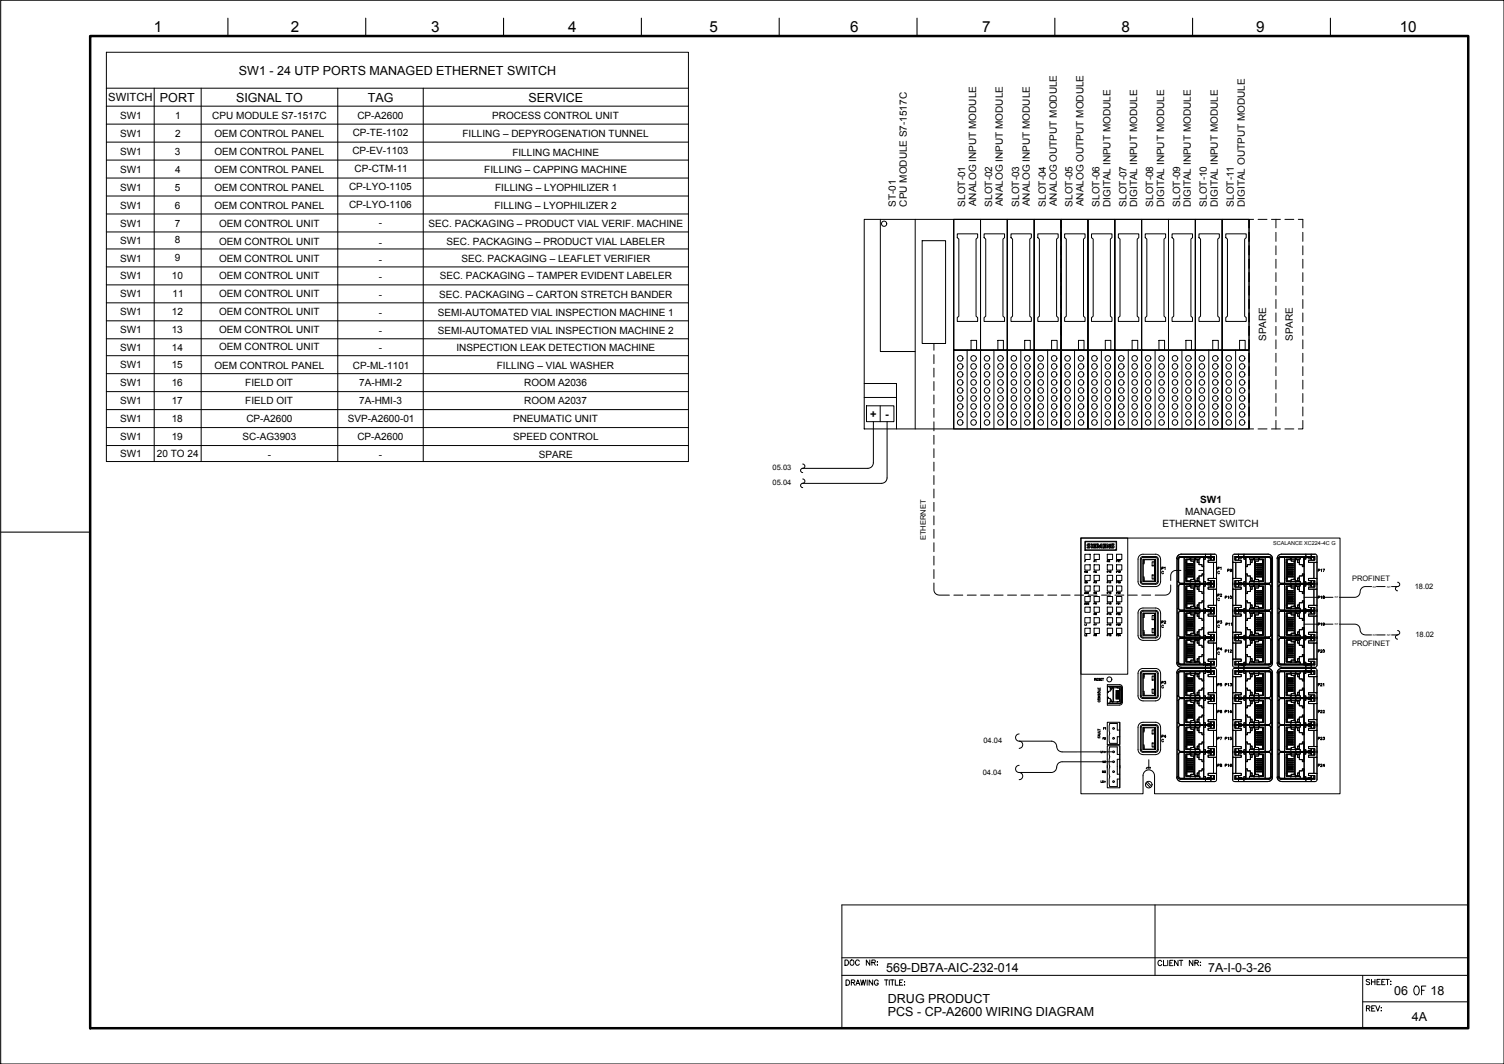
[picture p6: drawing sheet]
<svg xmlns="http://www.w3.org/2000/svg" width="420mm" height="297mm" viewBox="0 0 420 297" stroke-linecap="round" stroke-linejoin="round" font-family="sans-serif">
<defs><g id="words">
<text font-size="5.7" x="394.1" y="279">OF</text>
<g font-size="4.3">
<text x="43" y="9">1</text>
<text x="81.3" y="9">2</text>
<text x="120.5" y="9">3</text>
<text x="158.7" y="9">4</text>
<text x="198.2" y="9">5</text>
<text x="237.5" y="9">6</text>
<text x="274.4" y="9">7</text>
<text x="313.3" y="9">8</text>
<text x="350.9" y="9">9</text>
<text x="391" y="9">10</text>
</g>
<g font-size="3.5">
<text x="66.7" y="20.9">SW1 - 24 UTP PORTS MANAGED ETHERNET SWITCH</text>
<text x="44.7" y="28.4">PORT</text>
<text x="66" y="28.4">SIGNAL TO</text>
<text x="102.8" y="28.4">TAG</text>
<text x="147.6" y="28.4">SERVICE</text>
<text x="302.3" y="161.2">RM</text>
<text x="304.8" y="161.2">P2</text>
<text x="342.2" y="160.9">P9</text>
<text x="367.2" y="160.9">P17</text>
<text x="304.8" y="170">P5</text>
<text x="341.5" y="168.3">P10</text>
<text x="367.2" y="168.3">P18</text>
<text x="341.5" y="175.7">P11</text>
<text x="367.2" y="175.7">P19</text>
<text x="341.5" y="183.4">P12</text>
<text x="367.2" y="183.4">P20</text>
<text x="339.4" y="192.6">P5</text>
<text x="341.5" y="192.6">P13</text>
<text x="367.2" y="192.6">P21</text>
<text x="339.4" y="200.4">P6</text>
<text x="341.5" y="200.4">P14</text>
<text x="367.2" y="200.4">P22</text>
<text x="307.3" y="205">F1</text>
<text x="307.3" y="207.8">F2</text>
<text x="339.4" y="207.8">P7</text>
<text x="341.5" y="207.8">P15</text>
<text x="367.2" y="207.8">P23</text>
<text x="339.4" y="215.2">P8</text>
<text x="341.5" y="215.2">P16</text>
<text x="367.2" y="215.2">P24</text>
<text x="306.9" y="217">M2</text>
<text x="247.5" y="271.3">569-DB7A-AIC-232-014</text>
<text x="337.5" y="271.4">7A-I-0-3-26</text>
<text x="248.1" y="280.1">DRUG PRODUCT</text>
<text x="389.4" y="277.7">06</text>
<text x="399.6" y="277.7">18</text>
<text x="248.1" y="283.7">PCS - CP-A2600 WIRING DIAGRAM</text>
<text x="394.4" y="285">4A</text>
</g>
<g font-size="3.1">
<text x="30.2" y="28.3">SWITCH</text>
<text x="243.1" y="116.6">+</text>
<text x="247.3" y="116.6">-</text>
<text x="304.8" y="158">P1</text>
<text x="308.3" y="158">P9</text>
<text x="302.3" y="164">SB</text>
<text x="304.8" y="164">P3</text>
<text x="304.8" y="166.9">P4</text>
<text x="304.8" y="172.9">P6</text>
<text x="302.3" y="175.7">L1</text>
<text x="302.3" y="178.9">L2</text>
<text x="304.8" y="175.7">P7</text>
<text x="304.8" y="178.9">P8</text>
<text x="306.6" y="211.3">L1+</text>
<text x="307.3" y="214.1">M1</text>
</g>
<g font-size="2.8">
<text x="33.6" y="33.2">SW1</text>
<text x="49" y="33.2">1</text>
<text x="59.3" y="33.2">CPU MODULE S7-1517C</text>
<text x="99.8" y="33.2">CP-A2600</text>
<text x="137.5" y="33.2">PROCESS CONTROL UNIT</text>
<text x="33.6" y="38.2">SW1</text>
<text x="48.9" y="38.2">2</text>
<text x="59.9" y="38.2">OEM CONTROL PANEL</text>
<text x="98.5" y="38">CP-TE-1102</text>
<text x="129.2" y="38.2">FILLING – DEPYROGENATION TUNNEL</text>
<text x="33.6" y="43.2">SW1</text>
<text x="48.9" y="43.2">3</text>
<text x="59.9" y="43.2">OEM CONTROL PANEL</text>
<text x="98.4" y="43">CP-EV-1103</text>
<text x="99" y="48">CP-CTM-11</text>
<text x="143.1" y="43.5">FILLING MACHINE</text>
<text x="33.6" y="48.2">SW1</text>
<text x="33.6" y="53.2">SW1</text>
<text x="48.9" y="53.2">5</text>
<text x="48.9" y="48.2">4</text>
<text x="59.9" y="48.2">OEM CONTROL PANEL</text>
<text x="59.9" y="53.2">OEM CONTROL PANEL</text>
<text x="97.5" y="53">CP-LYO-1105</text>
<text x="135.3" y="48.2">FILLING – CAPPING MACHINE</text>
<text x="138.3" y="53.2">FILLING – LYOPHILIZER 1</text>
<text x="33.6" y="58.2">SW1</text>
<text x="48.9" y="58.2">6</text>
<text x="59.9" y="58.2">OEM CONTROL PANEL</text>
<text x="97.5" y="58">CP-LYO-1106</text>
<text x="138.2" y="58.2">FILLING – LYOPHILIZER 2</text>
<text x="250.3" y="57.7" transform="rotate(-90 250.3 57.7)">ST-01</text>
<text x="253.3" y="57.7" transform="rotate(-90 253.3 57.7)">CPU MODULE S7-1517C</text>
<text x="269.7" y="57.7" transform="rotate(-90 269.7 57.7)">SLOT-01</text>
<text x="272.7" y="57.6" transform="rotate(-90 272.7 57.6)">ANALOG INPUT MODULE</text>
<text x="277.2" y="57.7" transform="rotate(-90 277.2 57.7)">SLOT-02</text>
<text x="280.2" y="57.6" transform="rotate(-90 280.2 57.6)">ANALOG INPUT MODULE</text>
<text x="284.7" y="57.7" transform="rotate(-90 284.7 57.7)">SLOT-03</text>
<text x="287.7" y="57.6" transform="rotate(-90 287.7 57.6)">ANALOG INPUT MODULE</text>
<text x="292.2" y="57.7" transform="rotate(-90 292.2 57.7)">SLOT-04</text>
<text x="295.2" y="57.6" transform="rotate(-90 295.2 57.6)">ANALOG OUTPUT MODULE</text>
<text x="299.7" y="57.7" transform="rotate(-90 299.7 57.7)">SLOT-05</text>
<text x="302.7" y="57.6" transform="rotate(-90 302.7 57.6)">ANALOG OUTPUT MODULE</text>
<text x="307.2" y="57.7" transform="rotate(-90 307.2 57.7)">SLOT-06</text>
<text x="310.2" y="57.8" transform="rotate(-90 310.2 57.8)">DIGITAL INPUT MODULE</text>
<text x="314.7" y="57.7" transform="rotate(-90 314.7 57.7)">SLOT-07</text>
<text x="317.7" y="57.8" transform="rotate(-90 317.7 57.8)">DIGITAL INPUT MODULE</text>
<text x="322.2" y="57.7" transform="rotate(-90 322.2 57.7)">SLOT-08</text>
<text x="325.2" y="57.8" transform="rotate(-90 325.2 57.8)">DIGITAL INPUT MODULE</text>
<text x="329.7" y="57.7" transform="rotate(-90 329.7 57.7)">SLOT-09</text>
<text x="332.7" y="57.8" transform="rotate(-90 332.7 57.8)">DIGITAL INPUT MODULE</text>
<text x="337.2" y="57.7" transform="rotate(-90 337.2 57.7)">SLOT-10</text>
<text x="340.2" y="57.8" transform="rotate(-90 340.2 57.8)">DIGITAL INPUT MODULE</text>
<text x="344.7" y="57.7" transform="rotate(-90 344.7 57.7)">SLOT-11</text>
<text x="347.7" y="57.8" transform="rotate(-90 347.7 57.8)">DIGITAL OUTPUT MODULE</text>
<text x="33.6" y="63.3">SW1</text>
<text x="48.9" y="63.3">7</text>
<text x="61.2" y="63.3">OEM CONTROL UNIT</text>
<text x="105.8" y="63">-</text>
<text x="119.7" y="63.3">SEC. PACKAGING – PRODUCT VIAL VERIF. MACHINE</text>
<text x="33.6" y="68">SW1</text>
<text x="48.9" y="68">8</text>
<text x="61.2" y="68.3">OEM CONTROL UNIT</text>
<text x="105.8" y="68.5">-</text>
<text x="124.8" y="68.3">SEC. PACKAGING – PRODUCT VIAL LABELER</text>
<text x="33.6" y="73">SW1</text>
<text x="48.9" y="73">9</text>
<text x="61.2" y="73">OEM CONTROL UNIT</text>
<text x="105.8" y="73.3">-</text>
<text x="128.9" y="73">SEC. PACKAGING – LEAFLET VERIFIER</text>
<text x="33.6" y="78">SW1</text>
<text x="33.6" y="83">SW1</text>
<text x="48" y="78">10</text>
<text x="48.2" y="83">11</text>
<text x="61.2" y="78">OEM CONTROL UNIT</text>
<text x="61.2" y="83">OEM CONTROL UNIT</text>
<text x="105.8" y="78.3">-</text>
<text x="105.8" y="83.3">-</text>
<text x="122.7" y="83.2">SEC. PACKAGING – CARTON STRETCH BANDER</text>
<text x="122.8" y="78">SEC. PACKAGING – TAMPER EVIDENT LABELER</text>
<text x="33.6" y="88.1">SW1</text>
<text x="48" y="88.1">12</text>
<text x="61.2" y="88.1">OEM CONTROL UNIT</text>
<text x="105.8" y="88.3">-</text>
<text x="122.3" y="88.2">SEMI-AUTOMATED VIAL INSPECTION MACHINE 1</text>
<text x="33.6" y="93.1">SW1</text>
<text x="48" y="93.1">13</text>
<text x="61.2" y="93.1">OEM CONTROL UNIT</text>
<text x="105.8" y="93.4">-</text>
<text x="122.3" y="93.2">SEMI-AUTOMATED VIAL INSPECTION MACHINE 2</text>
<text x="353.7" y="95.2" transform="rotate(-90 353.7 95.2)">SPARE</text>
<text x="361.2" y="95.2" transform="rotate(-90 361.2 95.2)">SPARE</text>
<text x="33.6" y="98.1">SW1</text>
<text x="48" y="98.1">14</text>
<text x="61.2" y="97.8">OEM CONTROL UNIT</text>
<text x="105.8" y="98.1">-</text>
<text x="127.5" y="97.9">INSPECTION LEAK DETECTION MACHINE</text>
<text x="33.6" y="102.8">SW1</text>
<text x="33.6" y="107.8">SW1</text>
<text x="48" y="102.8">15</text>
<text x="48" y="107.8">16</text>
<text x="59.9" y="103.1">OEM CONTROL PANEL</text>
<text x="68.5" y="107.8">FIELD OIT</text>
<text x="98.6" y="102.9">CP-ML-1101</text>
<text x="100.3" y="107.8">7A-HMI-2</text>
<text x="138.8" y="103.1">FILLING – VIAL WASHER</text>
<text x="146.5" y="107.8">ROOM A2036</text>
<text x="33.6" y="112.8">SW1</text>
<text x="48" y="112.8">17</text>
<text x="68.5" y="112.8">FIELD OIT</text>
<text x="100.3" y="112.8">7A-HMI-3</text>
<text x="146.5" y="112.8">ROOM A2037</text>
<text x="33.6" y="117.9">SW1</text>
<text x="48" y="117.9">18</text>
<text x="68.8" y="117.9">CP-A2600</text>
<text x="97.2" y="117.9">SVP-A2600-01</text>
<text x="143.3" y="117.9">PNEUMATIC UNIT</text>
<text x="33.6" y="122.9">SW1</text>
<text x="48" y="122.9">19</text>
<text x="67.8" y="122.9">SC-AG3903</text>
<text x="99.8" y="122.9">CP-A2600</text>
<text x="143.3" y="122.9">SPEED CONTROL</text>
<text x="33.6" y="127.6">SW1</text>
<text x="43.8" y="127.6">20 TO 24</text>
<text x="74.8" y="127.9">-</text>
<text x="105.8" y="127.9">-</text>
<text x="150.6" y="127.9">SPARE</text>
<text x="331.1" y="143.8">MANAGED</text>
<text x="335.3" y="140.4">SW1</text>
<text x="324.7" y="147.2">ETHERNET SWITCH</text>
</g>
<g font-size="2.1">
<text x="215.8" y="131.3">05.03</text>
<text x="215.8" y="135.5">05.04</text>
<text x="258.6" y="150.8" transform="rotate(-90 258.6 150.8)">ETHERNET</text>
<text x="377.7" y="162.1">PROFINET</text>
<text x="395.2" y="164.3">18.02</text>
<text x="395.4" y="177.8">18.02</text>
<text x="377.7" y="180.4">PROFINET</text>
<text x="274.7" y="207.5">04.04</text>
<text x="274.6" y="216.3">04.04</text>
</g>
<text font-size="1.5" x="355.6" y="152.2">SCALANCE XC224-4C G</text>
<g font-size=".8">
<text x="368.9" y="167.1">NT</text>
<text x="372.9" y="167.1">NT</text>
<text x="383.5" y="164.1">NT</text>
<text x="387.5" y="164.1">NT</text>
<text x="368.9" y="174.6">NT</text>
<text x="372.9" y="174.6">NT</text>
<text x="383.5" y="177.6">NT</text>
<text x="387.5" y="177.6">NT</text>
</g>
</g></defs>
<!-- layer: G-TTLB-TTLB -->
<path d="M25.2 10.1h385v276.9h-385z" fill="none" stroke="#000" stroke-width=".7"/>
<!-- layer: G-TTLB-INDX -->
<path d="M63.7 5.1v5M102.2 5.1v5M140.7 5.1v5M179.2 5.1v5M217.7 5.1v5M256.2 5.1v5M294.7 5.1v5M333.2 5.1v5M371.7 5.1v5M.2 148.6h25" fill="none" stroke="#000" stroke-width=".3"/>
<!-- layer: LGSP IA4$0$LG_PLOT -->
<path d="M322.7 252.6v19.7M235.2 267.4h175M235.2 272.3h175M380.7 279.7h29.5M380.7 272.3v14.7M235.2 287h175" fill="none" stroke="#000" stroke-width=".28"/>
<!-- layer: LG_PLOT -->
<g fill="none" stroke="#000" stroke-width=".28">
<path d="M410.2 252.6h-175v34.4M236.1 268h.4a.8 .8 0 0 1 .5 .7 .8 .8 0 0 1-.5 .8h-.4zM236.3 273.6h.5a.78 .78 0 0 1 .6 .7 .78 .78 0 0 1-.6 .7h-.5zM237.7 268.1a.7 .7 0 0 1 .9 .6 .7 .7 0 0 1-.9 .7l-.3-.5zM237.8 274.3l.9-.1v-.5l-.9-.1v1.4M238.3 274.3l.5 .7M239.1 275l.5-1.4 .6 1.4M239.3 274.6h.7M240.1 268.4a.54 .54 0 0 0-.7-.4 .54 .54 0 0 0-.4 .6 .61 .61 0 0 0 .2 .8 .61 .61 0 0 0 .8-.1l.1-.2M240.4 273.6l.4 1.4 .3-1.4 .4 1.4 .3-1.4M242.3 273.6v1.4M243 268v1.5l-1-1.5v1.5"/>
<path d="M243.6 268.7l.8-.1 .1-.5-.9-.1v1.5M243.8 273.6v1.4l-1-1.4v1.4M244.1 268.7l.4 .8M245 268.6h.2zM245 269.4h.2zM245.3 273.9a.54 .54 0 0 0-.6-.3 .54 .54 0 0 0-.4 .5 .61 .61 0 0 0 .2 .8 .61 .61 0 0 0 .8-.1v-.3h-.3M247.1 273.6h1M247.6 273.6v1.4M248.4 273.6v1.4M248.8 273.6h1M249.3 273.6v1.4M250.1 273.6v1.4h.9"/>
<path d="M251.3 274.3h.6M252.2 273.6h-.9v1.4h.9M252.7 274.1h.1M252.7 274.9v.1zM324.5 268.5a.54 .54 0 0 0-.6-.4 .54 .54 0 0 0-.4 .6 .6 .6 0 0 0 .2 .8 .6 .6 0 0 0 .8-.1v-.2M325 268.1v1.5h.9M326.2 268.1v1.5M326.8 268.8h.5M327.7 268.1h-.9v1.5h.9M329.1 268.1v1.5l-1-1.5v1.5M329.5 268.1h.9M329.9 268.1v1.5"/>
<path d="M333.2 268.1v1.5l-.9-1.5v1.5M333.8 268.8l.8-.1 .1-.4-.9-.2v1.5M334.3 268.8l.5 .8M335.3 268.6h.1M335.3 269.4v.2zM382.6 273.6l-.3-.2-.6 .2v.3l.9 .6-.3 .4-.6-.2M383.1 273.4v1.5M383.1 274.1h1M384.1 273.4v1.5M384.7 274.1h.5M385.6 273.4h-.9v1.5h.9M386 274.1h.6"/>
<path d="M386.9 273.4h-.9v1.5h.9M387.1 273.4h1M387.6 273.4v1.5M388.5 273.9h.1M388.5 274.8h.1M381.7 281.5l.9-.1 .1-.3-.3-.3h-.7v1.5M382.2 281.5l.5 .8M383.2 281.5h.6M384.1 280.8h-.9v1.5h.9M384.3 280.8l.6 1.5 .5-1.5M385.9 281.3h.1M385.9 282.1v.2z"/>
</g>
<!-- layer: TEXTO-01 -->
<g fill="none" stroke="#000" stroke-width=".28">
<path d="M29.7 14.6h162.6v114.2h-162.6zM29.7 24.6h162.6M29.7 29.6h162.6M29.7 34.7h162.6M29.7 39.7h162.6M43.1 24.6v104.2M56.2 24.6v104.2M94.4 24.6v104.2M118.2 24.6v104.2M29.7 44.7h162.6M29.7 49.7h162.6M29.7 54.7h162.6"/>
<path d="M29.7 59.7h162.6M29.7 64.8h162.6M29.7 69.5h162.6M29.7 74.5h162.6M29.7 79.5h162.6M29.7 84.5h162.6M29.7 89.6h162.6M29.7 94.6h162.6M29.7 99.3h162.6M29.7 104.3h162.6M29.7 109.3h162.6M29.7 114.3h162.6"/>
<path d="M29.7 119.4h162.6M29.7 124.4h162.6"/>
</g>
<!-- layer: SCALANCE -->
<g fill="none" stroke="#000" stroke-width=".28">
<path d="M302 150.2h13v38h-13zM303 156.7h.2M303.1 154.7h1.4v1.5h-1.4zM303.1 151.1h8.8v2.5h-8.8zM303.2 151.2h8.6v2.3h-8.6zM303.3 156.5h-.3v.4M303.7 152.7v.2h.7M303.8 151.9l-.1 .3 .2 .2M303.9 152.5l.4 .2h-.6M304.1 152.2l.4 .3-.1 .4M304.5 151.9v.2l-.5 .1M304.5 151.9h-.6"/>
<path d="M304.9 151.9h.3v1.1h-.3zM305.4 151.9h.9v.1h-.5v.3h.4v.2h-.4v.3h.5v.2h-.9zM306.5 151.9h.4l.3 .7 .3-.7h.4v1.1h-.3v-.7l-.3 .7h-.3l-.3-.7v.7h-.2zM308.1 151.9h.9v.1h-.5v.3h.4v.2h-.4v.3h.5v.2h-.9zM309.2 151.9h.3l.5 .7v-.7h.2v1.1h-.3l-.5-.7v.7h-.2zM309.3 159.6l.3-.1-.3-.1v.4M309.3 157.7h1.5v1.5h-1.5zM309.8 159.5l.1 .3M310.4 152.7l.5 .1M310.5 151.9l-.1 .4 .5 .4M310.9 152.6v.2M311.1 152.4a.4 .4 0 0 1-.1 .6 .4 .4 0 0 1-.6-.3"/>
<path d="M311.2 151.9v.2h-.5l.4 .3M311.2 151.9h-.7M311.9 159.6l.3-.1-.3-.1v.4M311.9 154.7h1.5v1.5h-1.5zM311.9 157.7h1.5v1.5h-1.5zM312.4 156.5l.1 .4M312.4 159.5l.1 .3M312.7 156.5h.3l-.2 .4M312.7 159.4l.2 .4-.2-.1 .2-.2zM318.6 156.1v6.3M318.9 155.8l.4-.2h3.5l.5 .2v6.6l-.2 .4-3.8 .1-.4-.3zM319.3 155.3a.75 .75 0 0 0-.7 .8"/>
<path d="M319.3 154.7a1.39 1.39 0 0 0-1.4 1.4v6.3a1.39 1.39 0 0 0 1.4 1.4h3.5a1.42 1.42 0 0 0 1.4-1.4v-6.3a1.39 1.39 0 0 0-1.4-1.4M319.3 156.1h3.5v6.3h-3.5zM319.3 155.4h3.5M319.3 156.1v6.3M319.3 154.7h3.5M319.6 156.3v1.1h-.3M321.9 156.8h.5v1.2h-.5zM322.5 156.3h-2.9v.7M322.5 156.3v.7h.3M322.5 156.3v5.9M322.8 155.3a.75 .75 0 0 1 .8 .8v6.3a.75 .75 0 0 1-.8 .7h-3.5a.75 .75 0 0 1-.7-.7M324.5 158.7h.5v-.4h-.5v.7"/>
<path d="M325 159.6a.28 .28 0 0 0-.3-.1 .28 .28 0 0 0-.2 .4 .25 .25 0 0 0 .2 .3 .25 .25 0 0 0 .3-.2M325.3 158.4l.2-.1v.7M329.8 155.3a.75 .75 0 0 0-.8 .8h.3v6.3h-.3h.3v-6.3h-.3v28.8M329.8 155.4v.2h6.5v-.2M330.8 155.6v7.3M331.5 159.4h1.7v.1h-1.7M331.5 157.8h1.7v.2h-1.7M331.5 158.9h1.7v.1h-1.7M331.5 158.4h1.7v.1h-1.7M331.5 159.9h1.7v.1h-1.7M331.5 157.3h1.7v.2h-1.7M331.5 157v4.4"/>
<path d="M332.7 156.1v.5h1.1v-.5M332.7 156l-.1 .2h-1.1v.8h-.2M333.5 156.6v5.2M333.8 156.6v5.2M333.8 156l.2 .2h.9v1.4h.9v.6h.5M333.8 156.2h.2M334.5 156.2v.8h.4M335.2 155.6v.5h-3.9v6.2h3.9v.6M336.2 155.6l.1 2.4M336.3 155.4h.5M336.3 155.5l2.7 .1M336.3 155.4h-6.5v.2l-.3 .1-.2 .4"/>
<path d="M336.3 155.4v.7h.4l.1-.5M336.3 156v6.5M336.8 155.5l-.1 .1M336.8 155.6v-.9h-6.8a1.24 1.24 0 0 0-1.3 1.3v29M336.8 154.7h1.5v.5M337.4 155.4h-.6h1.5M337.4 155.4h1.9v1h-1.8v.6h1.5M337.4 155.4v.4h.9v.5v-.5h-.9zM337.4 155.4v.2M338.3 156.1v-.5v.5M338.3 154.7h1.2l.4 .5M339 157v4.5"/>
<path d="M339.3 155.4l-.3 .2v.8M339.9 157v4.5M339.9 155.2v1.8h-.9M340.2 158.7h.4v-.4h-.4v.7M340.7 159.6a.28 .28 0 0 0-.4-.1 .28 .28 0 0 0-.1 .4 .25 .25 0 0 0 .2 .3 .25 .25 0 0 0 .3-.2M341 158.4l.1-.1v.7M344.4 155.2v1.8h2.4v-.6h-1.8v-1h1.9M345 155.4l.2 .2v.8M346 155.4h1.5h-.6M346 156.1v-.5v.5M346 155.8h.9v-.4v.4h-.9v.5zM346 154.7h-1.3l-.3 .5"/>
<path d="M346.9 155.4v.2M347.5 155.5v.1M347.5 154.7h-1.5v.5M347.5 155.4h.1M347.5 155.4h.5M348 155.5l-2.8 .1M348 155.4h6.5v.2M348 155.4l-.1 .7h-.4v-.5M348 155.4v.2M348 156v6.5M348 155.6v2.4M349.1 155.6v.5h3.9v6.2h-3.9v.6"/>
<path d="M349.8 156.2v.8h-.5M350.3 156.2h.2M350.5 156.1v.5h1.1v-.5M350.5 156h-.2v.2h-1v1.4h-.8v.6h-.5M350.5 156.6v5.2M350.7 156.6v5.2M351.6 156l.1 .2h1v.8h.3M352.7 159.4h-1.7v.1h1.7M352.7 157.8h-1.7v.2h1.7M352.7 158.9h-1.7v.1h1.7M352.7 158.4h-1.7v.1h1.7M352.7 159.9h-1.7v.1h1.7"/>
<path d="M352.7 157.3h-1.7v.2h1.7M352.7 157v4.4M353.4 155.6v7.3M354.3 154.7a1.24 1.24 0 0 1 1.2 1.3v29M354.3 154.7h-6.8v.9M354.5 155.3a.79 .79 0 0 1 .7 .8h-.2v6.3h.2h-.2v-6.3h.2v28.8M354.5 155.6l.5 .5M354.5 155.4v.2h-6.5M357.8 155.3a.75 .75 0 0 0-.7 .8h.2v6.3h-.2h.2v-6.3h-.2v28.8M357.8 155.4v.2h6.5M358.9 155.6v7.3M359.6 159.4h1.7v.1h-1.7"/>
<path d="M359.6 157.8h1.7v.2h-1.7M359.6 158.9h1.7v.1h-1.7M359.6 158.4h1.7v.1h-1.7M359.6 159.9h1.7v.1h-1.7M359.6 157.3h1.7v.2h-1.7M359.6 157v4.4M360.7 156.1v.5h1.1v-.5M360.7 156l-.1 .2h-1v.8h-.3M361.5 156.6v5.2M361.8 156.6v5.2M361.8 156l.2 .2h1v1.4h.8v.6h.5M361.8 156.2h.2"/>
<path d="M362.5 156.2v.8h.5M363.2 155.6v.5h-3.9v6.2h3.9v.6M364.3 155.6v2.4M364.3 155.5l2.8 .1M364.3 155.4h-6.5v.2l-.2 .1-.3 .4M364.3 155.4l.1 .7h.4v-.5M364.3 155.4v.2M364.3 156v6.5M364.8 155.4h.1M364.8 155.4h-.5M364.8 155.5v.1M364.8 155.6v-.9h-6.8a1.24 1.24 0 0 0-1.2 1.3v29"/>
<path d="M364.8 154.7h1.5v.5M365.4 155.4h-.6h1.5M365.4 155.4v.4h.9v.5v-.5h-.9zM365.4 155.4v.2M366.3 156.1v-.5v.5M366.3 154.7h1.1M367.3 155.4l-.2 .2v.8M367.4 154.7l.4 .1 .1 .4M367.9 155.2v1.8h-2.4v-.6h1.8v-1h-1.9M303 165.3l.3 .1v.3h-.3zM303 168.3h.3v.4h-.3zM303.1 166.5h1.4v1.5h-1.4z"/>
<path d="M303.1 169.5h1.4v1.4h-1.4zM303.5 165.7v-.4l.1 .4 .2-.4v.4M303.5 168.7v-.4l.1 .4 .2-.4v.4M309.3 162.6l.3-.2h-.3v.4M309.3 165.5l.3-.1-.3-.1v.4M309.3 168.5l.3-.2h-.3v.4M309.3 171.4l.3-.2h-.3v.4M309.3 174.4l.3-.2h-.3v.4M309.3 177.3l.3-.1-.3-.1v.4M309.3 160.6h1.5v1.5h-1.5zM309.3 163.6h1.5v1.4h-1.5zM309.3 166.5h1.5v1.5h-1.5z"/>
<path d="M309.3 169.5h1.5v1.4h-1.5zM309.3 172.4h1.5v1.5h-1.5zM309.3 175.4h1.5v1.5h-1.5zM309.8 162.4l.1 .4M309.8 165.4l.1 .3M309.8 168.3l.1 .4M309.8 171.3l.1 .3M309.8 174.3l.1 .3M309.8 177.2l.1 .3M310.1 165.4h.3l-.3 .3h.3M310.2 168.3h.2v.3h-.3M310.2 162.4l.1 .4"/>
<path d="M310.3 174.2l-.2 .1h.2v.3l-.2-.1M310.4 177.2l-.3 .1 .2 .2v-.2l-.2 .1M310.4 171.5h-.3l.2-.3v.4M311.9 162.6l.3-.2h-.3v.4M311.9 165.5l.3-.1-.3-.1v.4M311.9 168.5l.3-.2h-.3v.4M311.9 171.4l.3-.2h-.3v.4M311.9 174.4l.3-.2h-.3v.4M311.9 177.3l.3-.1-.3-.1v.4M311.9 160.6h1.5v1.5h-1.5zM311.9 163.6h1.5v1.4h-1.5zM311.9 166.5h1.5v1.5h-1.5z"/>
<path d="M311.9 169.5h1.5v1.4h-1.5zM311.9 172.4h1.5v1.5h-1.5zM311.9 175.4h1.5v1.5h-1.5zM312.3 165.4h.2l-.2 .3h.3M312.3 168.4l.2-.1-.2 .4h.3M312.3 171.3l.2-.1-.2 .4h.3M312.3 174.3l.2-.1-.2 .4h.3M312.3 177.2h.2l-.2 .3h.3M312.4 162.4l.1 .4M312.7 171.3h.2l-.2 .3h.3M312.7 174.2h.2l.1 .3h-.3M312.8 168.3l.1 .4"/>
<path d="M312.9 162.5l-.1 .1v-.2l.1 .2-.2 .1M313 177.4h-.3l.2-.3v.4M318.5 170l.8-.3h3.5a1.39 1.39 0 0 1 1.4 1.4v6.3a1.42 1.42 0 0 1-1.4 1.4h-3.5a1.39 1.39 0 0 1-1.4-1.4v-6.3zM318.6 171.1a.75 .75 0 0 1 .7-.7h3.5a.75 .75 0 0 1 .8 .7v6.3a.75 .75 0 0 1-.8 .7h-3.5a.75 .75 0 0 1-.7-.7M318.6 171.1v6.3M318.9 170.9l.4-.3h3.5l.5 .3v6.5l-.2 .4-3.8 .1-.4-.3zM319.3 161.1h.3v1.1M319.3 171.1h3.5v6.3h-3.5zM319.3 176.1h.3v1.1M319.3 171.1v6.3M319.6 161.5v.7M319.6 171.3v1.1h-.3"/>
<path d="M319.6 176.5v.7M319.6 162.2h2.9M319.6 177.2h2.9M321.9 160.5h.5v1.2h-.5zM321.9 171.8h.5v1.2h-.5zM321.9 175.5h.5v1.2h-.5zM322.5 171.3h-2.9v.7M322.5 171.3v.7h.3M322.5 171.3v5.9M322.8 161.5h-.3v.7M322.8 176.5h-.3v.7M324.5 173.7h.5v-.3l-.5-.1v.7"/>
<path d="M325 174.7a.25 .25 0 0 0-.3-.2 .25 .25 0 0 0-.2 .3l.2 .4 .3-.2M325.2 173.5l.3-.2 .1 .2-.4 .5h.5M329 163.6h.3v6.3h-.3M329 171.1h.3v6.3h-.3M329 178.6h.3v6.3h-.3M329.3 162.3l.5 .5v.3h6.5M329.3 169.9l.5 .5M329.3 177.4l.5 .5v.2h6.5M329.8 178.1l-.5 .5M329.8 170.4v.2h6.5M330.8 163.1v7.3M330.8 170.6v7.3"/>
<path d="M330.8 178.1v7.3M331.3 161.4h.2v.8h1.1l.1 .2M331.3 168.9h.2v.8h1.1l.1 .2M331.3 176.5h.2v.7h1.1l.1 .2M331.3 179.5h.2v-.7h1.1v-.3l.1 .7h1.1v-.6l.2-.1v.3h.9v1.4h.9v.5h.5M331.5 160.4h1.7v.2h-1.7M331.5 160.9h1.7v.2h-1.7M331.5 166.9h1.7v.2h-1.7M331.5 165.4h1.7v.1h-1.7M331.5 167.9h1.7v.2h-1.7M331.5 166.4h1.7v.1h-1.7M331.5 165.9h1.7v.1h-1.7"/>
<path d="M331.5 167.4h1.7v.2h-1.7M331.5 168.4h1.7v.2h-1.7M331.5 164.9h1.7v.1h-1.7M331.5 174.4h1.7v.1h-1.7M331.5 172.9h1.7v.1h-1.7M331.5 175.4h1.7v.2h-1.7M331.5 173.9h1.7v.1h-1.7M331.5 173.4h1.7v.2h-1.7M331.5 174.9h1.7v.2h-1.7M331.5 175.9h1.7v.2h-1.7M331.5 172.4h1.7v.1h-1.7M331.5 179.9h1.7v.1h-1.7"/>
<path d="M331.5 164.5v4.4M331.5 172v4.5M331.5 179.5v4.4M332.7 162.3v-.5h1.1v.5M332.7 169.8v-.5h1.1v.5M332.7 163.6v.6h1.1v-.6M332.7 163.5l-.1 .2h-1.1v.8h-.2M332.7 177.3v-.5h1.1v.5M332.7 171.1v.6h1.1v-.6M332.7 171.1l-.1 .1h-1.1v.8h-.2M333.5 164.2v5.1M333.5 171.7v5.1"/>
<path d="M333.5 179.2v5.1M333.8 164.2v5.1M333.8 171.7v5.1M333.8 179.2v5.1M333.8 163.5l.2 .2h.9v1.4h.9v.6h.5M333.8 171.1l.2 .1h.9v1.4h.9v.6h.5M333.8 162.2h.2M333.8 163.7h.2M333.8 169.7h.2M333.8 171.2h.2M333.8 177.2h.2M333.8 178.8h.2"/>
<path d="M334.5 163.7v.9h.4M334.5 171.2v.9h.4M334.5 178.8v.8h.4M334.9 161.4h-.4v.8M334.9 168.9h-.4v.8M334.9 176.4h-.4v.8M335.2 163.1v.5h-3.9v6.2h3.9v.6M335.2 170.6v.5h-3.9v6.2h3.9v.6M335.2 178.1v.5h-3.9v6.2h3.9v.6M336.2 163.1l.1 2.4M336.2 170.6l.1 2.4M336.2 178.1l.1 2.4"/>
<path d="M336.3 162.9h-6.5v.2h6.5M336.3 160.4l-.1 2.5M336.3 160.2h-.5v.6h-.9v1.4h-.9l-.2 .2M336.3 162.9v.7h.4l.1-.5h-.5M336.3 162.9h.1M336.3 162.9h-6.5v.2l-.5 .5M336.3 170.4h-6.5v.2h6.5M336.3 167.9l-.1 2.5M336.3 167.7h-.5v.6h-.9v1.4h-.9l-.2 .2M336.3 170.4v.7h.4l.1-.5h-.5M336.3 170.4h.5l-.1-.5h-.4v.7M336.3 170.4h-6.5v.2l-.3 .1-.2 .4"/>
<path d="M336.3 177.9h-6.5v.2h6.5M336.3 175.4l-.1 2.5M336.3 175.2h-.5v.6h-.9v1.4h-.9l-.2 .2M336.3 178.1h2.7M336.3 178h.5l-.1-.6h-.4v.7M336.3 178.1h.1M336.3 177.9h-6.5v.2M336.3 177.9v.7h.4l.1-.5M336.3 162.9v.2M336.3 163.5v6.5M336.3 170.4v.2M336.3 171v6.5"/>
<path d="M336.3 177.9v.2M336.3 178.5v6.5M336.3 162.9h2.7M336.8 162.9h.1M336.8 162.9l-.1-.5h-.4v.7M336.8 178.1h-.1M336.8 178.1h1.5M337.4 163.1h-.6h1.5M337.4 162.7v.4v-.4h.9v-.5v.5zM337.4 163.1v-.2h1.9v1h-1.8v.6h1.5M337.4 162.9v.4h.9v.5v-.5h-.9zM337.4 170.6h-.6h1.5"/>
<path d="M337.4 170.4h-.6h1.5h-1.5h.6v.2M337.4 170.2v.4v-.4h.9v-.5v.5zM337.4 170.4h1.9v1h-1.8v.6h1.5M337.4 170.4v.4h.9v.5v-.5h-.9zM337.4 177.9h-.6h1.5h-1.5h.6v.2M337.4 177.7v.4v-.4h.9v-.5v.5zM337.4 177.9h1.9v1h-1.8v.6h1.5M337.4 177.9v.4h.9v.5v-.5h-.9zM337.4 170.4v.2M337.4 177.9v.2M337.4 163.1h1.6M337.4 170.6h1.6"/>
<path d="M337.4 170.4h1.6M337.4 177.9h1.6M338.3 162.4v.5v-.5M338.3 163.6v-.5v.5M338.3 169.9v.5v-.5M338.3 171.1v-.5v.5M338.3 177.4v.5v-.5M338.3 178.6v-.5v.5M339 161.5h.9v1.8M339 161.5h-1.5v.6h1.8v1h-1.9M339 162.1v.8l.3 .2M339 164.5v4.5"/>
<path d="M339 169h.9v1.8M339 169h-1.5v.6h1.8v1h-1.9M339 169.6v.8l.3 .2M339 172v4.5M339 176.5h.9v1.8M339 176.5h-1.5v.6h1.8v1h-1.9M339 177.1v.8l.3 .2M339 179.5v4.5M339.3 162.9l-.3 .2v.8M339.3 170.4l-.3 .2v.8M339.3 177.9l-.3 .2v.8M339.9 164.5v4.5"/>
<path d="M339.9 162.7v1.8h-.9M339.9 172v4.5M339.9 170.2v1.8h-.9M339.9 179.5v4.5M339.9 177.7v1.8h-.9M340.2 166.2l.4-.1v-.3h-.4v.7M340.2 173.7h.4v-.3l-.4-.1v.7M340.7 167.2a.25 .25 0 0 0-.3-.2 .25 .25 0 0 0-.2 .2v.2a.25 .25 0 0 0 .2 .3 .25 .25 0 0 0 .3-.2M340.7 174.7a.25 .25 0 0 0-.3-.2 .25 .25 0 0 0-.2 .3l.1 .4 .4-.2M344.4 162.7v1.8h2.4v-.6h-1.8v-1h1.9v.2M344.4 170.2v1.8h2.4v-.6h-1.8v-1h1.9M344.4 177.7v1.8h2.4v-.6h-1.8v-1h1.9"/>
<path d="M345 162.9l.2 .2v.8M345 170.4l.2 .2v.8M345 177.9l.2 .2v.8M345.2 162.1v.8l-.2 .2M345.2 169.6v.8l-.2 .2M345.2 177.1v.8l-.2 .2M345.2 163.1h1.7M345.2 162.9h2.7M345.2 170.6h1.7M345.2 170.4h1.7M345.2 177.9h1.7M346 163.1h1.5h-.6"/>
<path d="M346 162.4v.5v-.5M346 162.2v.5h.9v.4v-.4h-.9zM346 163.6v-.5v.5M346 163.3h.9v-.4v.4h-.9v.5zM346 170.6h1.5h-.6M346 169.9v.5v-.5M346 169.7v.5h.9v.4v-.4h-.9zM346 171.1v-.5v.5M346 170.8h.9v-.4v.4h-.9v.5zM346 177.4v.5v-.5M346 177.2v.5h.9v.4v-.4h-.9zM346 178.6v-.5v.5"/>
<path d="M346 178.3h.9v-.4v.4h-.9v.5zM346 178.1h1.5M346.9 163.1h-1.9v-1h1.8v-.6h-2.4v1.8M346.9 170.4h.6h-1.5h1.5h-.6v.2M346.9 170.6h-1.9v-1h1.8v-.6h-2.4v1.8M346.9 177.9h.6h-1.5h1.5h-.6v.2M346.9 178.1h-1.9v-1h1.8v-.6h-2.4v1.8M346.9 170.4v.2M346.9 177.9v.2M347.5 162.9h.1M347.5 162.9v-.5h.4l.1 .7M347.5 170.4v-.5h.4l.1 .7"/>
<path d="M347.5 178.1h.1M347.5 170.4h.5M347.5 170.4h.1M347.9 162.9h.1M348 162.9h6.5v.2h-6.5M348 160.4v2.5M348 160.2h.5v.6h.8v1.4h1l.2 .2M348 162.9v.7h-.4l-.1-.5h.5M348 162.9h6.5v.2M348 170.4h6.5v.2h-6.5M348 167.9v2.5M348 167.7h.5v.6h.8v1.4h1v.2h.2"/>
<path d="M348 170.4v.7h-.4l-.1-.5h.5M348 170.4h6.5v.2M348 177.9h6.5v.2h-6.5M348 175.4v2.5M348 175.2h.5v.6h.8v1.4h1v.2h.2M348 178.1h-2.8M348 178h-.5l.1-.6h.4v.7M348 178.1h-.1M348 177.9h6.5v.2M348 177.9l-.1 .7h-.4v-.5M348 162.9v.2M348 163.5v6.5"/>
<path d="M348 170.4v.2M348 171v6.5M348 177.9v.2M348 178.5v6.5M348 163.1v2.4M348 170.6v2.4M348 178.1v2.4M349.1 163.1v.5h3.9v6.2h-3.9v.6M349.1 170.6v.5h3.9v6.2h-3.9v.6M349.1 178.1v.5h3.9v6.2h-3.9v.6M349.3 161.4h.5v.8M349.3 168.9h.5v.8"/>
<path d="M349.3 176.4h.5v.8M349.8 163.7v.9h-.5M349.8 171.2v.9h-.5M349.8 178.8v.8h-.5M350.3 162.2h.2M350.3 163.7h.2M350.3 169.7h.2M350.3 171.2h.2M350.3 177.2h.2M350.3 178.8h.2M350.5 162.3v-.5h1.1v.5M350.5 169.8v-.5h1.1v.5"/>
<path d="M350.5 163.6v.6h1.1v-.6M350.5 163.5l-.2 .2h-1v1.4h-.8v.6h-.5M350.5 177.3v-.5h1.1v.5M350.5 171.1v.6h1.1v-.6M350.5 171.1l-.2 .1h-1v1.4h-.8v.6h-.5M350.5 164.2v5.1M350.5 171.7v5.1M350.5 179.2v5.1M350.7 164.2v5.1M350.7 171.7v5.1M350.7 179.2v5.1M351.6 163.5l.1 .2h1v.8h.3"/>
<path d="M351.6 171.1l.1 .1h1v.8h.3M352.7 160.4h-1.7v.2h1.7M352.7 160.9h-1.7v.2h1.7M352.7 166.9h-1.7v.2h1.7M352.7 165.4h-1.7v.1h1.7M352.7 167.9h-1.7v.2h1.7M352.7 166.4h-1.7v.1h1.7M352.7 165.9h-1.7v.1h1.7M352.7 167.4h-1.7v.2h1.7M352.7 168.4h-1.7v.2h1.7M352.7 164.9h-1.7v.1h1.7M352.7 174.4h-1.7v.1h1.7"/>
<path d="M352.7 172.9h-1.7v.1h1.7M352.7 175.4h-1.7v.2h1.7M352.7 173.9h-1.7v.1h1.7M352.7 173.4h-1.7v.2h1.7M352.7 174.9h-1.7v.2h1.7M352.7 175.9h-1.7v.2h1.7M352.7 172.4h-1.7v.1h1.7M352.7 179.9h-1.7v.1h1.7M352.7 164.5v4.4M352.7 172v4.5M352.7 179.5v4.4M353 161.4h-.3v.8h-1l-.1 .2"/>
<path d="M353 168.9h-.3v.8h-1l-.1 .2M353 176.5h-.3v.7h-1l-.1 .2M353 179.5h-.3v-.7h-1v-.3l-.1 .7h-1.1v-.6l-.2-.1v.3h-1v1.4h-.8v.5h-.5M353.4 163.1v7.3M353.4 170.6v7.3M353.4 178.1v7.3M354.5 163.1l.5 .5M354.5 170.6l.5 .5M354.5 178.1l.5 .5M354.5 162.9v.2h-6.5M354.5 170.4v.2h-6.5M354.5 177.9v.2h-6.5"/>
<path d="M355 162.3l-.5 .5M355 169.9l-.5 .5M355 177.4l-.5 .5M355.2 163.6h-.2v6.3h.2M355.2 171.1h-.2v6.3h.2M355.2 178.6h-.2v6.3h.2M357.1 163.6h.2v6.3h-.2M357.1 171.1h.2v6.3h-.2M357.1 178.6h.2v6.3h-.2M357.3 162.3l.5 .5v.3h6.5M357.3 169.9l.5 .5M357.3 177.4l.5 .5v.2h6.5"/>
<path d="M357.8 178.1l-.5 .5M357.8 170.4v.2h6.5M358.9 163.1v7.3M358.9 170.6v7.3M358.9 178.1v7.3M359.3 161.4h.3v.8h1l.1 .2M359.3 168.9h.3v.8h1l.1 .2M359.3 176.5h.3v.7h1l.1 .2M359.3 179.5h.3v-.7h1v-.3l.1 .7h1.1v-.6l.2-.1v.3h1v1.4h.8v.5h.5M359.6 160.4h1.7v.2h-1.7M359.6 160.9h1.7v.2h-1.7M359.6 166.9h1.7v.2h-1.7"/>
<path d="M359.6 165.4h1.7v.1h-1.7M359.6 167.9h1.7v.2h-1.7M359.6 166.4h1.7v.1h-1.7M359.6 165.9h1.7v.1h-1.7M359.6 167.4h1.7v.2h-1.7M359.6 168.4h1.7v.2h-1.7M359.6 164.9h1.7v.1h-1.7M359.6 174.4h1.7v.1h-1.7M359.6 172.9h1.7v.1h-1.7M359.6 175.4h1.7v.2h-1.7M359.6 173.9h1.7v.1h-1.7M359.6 173.4h1.7v.2h-1.7"/>
<path d="M359.6 174.9h1.7v.2h-1.7M359.6 175.9h1.7v.2h-1.7M359.6 172.4h1.7v.1h-1.7M359.6 179.9h1.7v.1h-1.7M359.6 164.5v4.4M359.6 172v4.5M359.6 179.5v4.4M360.7 162.3v-.5h1.1v.5M360.7 169.8v-.5h1.1v.5M360.7 163.6v.6h1.1v-.6M360.7 163.5l-.1 .2h-1v.8h-.3M360.7 177.3v-.5h1.1v.5"/>
<path d="M360.7 171.1v.6h1.1v-.6M360.7 171.1l-.1 .1h-1v.8h-.3M361.5 164.2v5.1M361.5 171.7v5.1M361.5 179.2v5.1M361.8 164.2v5.1M361.8 171.7v5.1M361.8 179.2v5.1M361.8 163.5l.2 .2h1v1.4h.8v.6h.5M361.8 171.1l.2 .1h1v1.4h.8v.6h.5M361.8 162.2h.2M361.8 163.7h.2"/>
<path d="M361.8 169.7h.2M361.8 171.2h.2M361.8 177.2h.2M361.8 178.8h.2M362.5 163.7v.9h.5M362.5 171.2v.9h.5M362.5 178.8v.8h.5M363 161.4h-.5v.8M363 168.9h-.5v.8M363 176.4h-.5v.8M363.2 163.1v.5h-3.9v6.2h3.9v.6M363.2 170.6v.5h-3.9v6.2h3.9v.6"/>
<path d="M363.2 178.1v.5h-3.9v6.2h3.9v.6M364.3 163.1v2.4M364.3 170.6v2.4M364.3 178.1v2.4M364.3 162.9h-6.5v.2h6.5M364.3 160.4v2.5M364.3 160.2h-.5v.6h-.8v1.4h-1l-.2 .2M364.3 162.9v.7h.4l.1-.5h-.5M364.4 162.9h.1M364.3 162.9h-6.5v.2l-.5 .5M364.3 170.4h-6.5v.2h6.5M364.3 167.9v2.5"/>
<path d="M364.3 167.7h-.5v.6h-.8v1.4h-1l-.2 .2M364.3 170.4v.7h.4l.1-.5h-.5M364.3 170.4h-6.5v.2l-.2 .1-.3 .4M364.3 177.9h-6.5v.2h6.5M364.3 175.4v2.5M364.3 175.2h-.5v.6h-.8v1.4h-1l-.2 .2M364.3 178.1h2.8M364.3 178h.5l-.1-.6h-.4v.7M364.3 178.1h.1M364.3 177.9h-6.5v.2M364.3 177.9l.1 .7h.4v-.5M364.3 162.9v.2"/>
<path d="M364.3 163.5v6.5M364.3 170.4v.2M364.3 171v6.5M364.3 177.9v.2M364.3 178.5v6.5M364.4 162.9h2.7M364.8 162.9h.1M364.8 170.4h-.5M364.8 170.4h.1M364.8 162.9v-.5h-.4l-.1 .7M364.8 170.4v-.5h-.4l-.1 .7M364.8 178.1h.1"/>
<path d="M364.8 178.1h1.5M365.4 163.1h-.6h1.5M365.4 163.1h1.9v-1h-1.8v-.6h2.4v1.8M365.4 162.7v.4v-.4h.9v-.5v.5zM365.4 162.9v.4h.9v.5v-.5h-.9zM365.4 170.6h-.6h1.5M365.4 170.4h-.6h1.5h-1.5h.6v.2M365.4 170.6h1.9v-1h-1.8v-.6h2.4v1.8M365.4 170.2v.4v-.4h.9v-.5v.5zM365.4 170.4v.4h.9v.5v-.5h-.9zM365.4 177.9h-.6h1.5h-1.5h.6v.2M365.4 178.1h1.9v-1h-1.8v-.6h2.4v1.8"/>
<path d="M365.4 177.7v.4v-.4h.9v-.5v.5zM365.4 177.9v.4h.9v.5v-.5h-.9zM365.4 163.1h1.7M365.4 170.6h1.7M365.4 170.4h1.7M365.4 177.9h1.7M365.4 170.4v.2M365.4 177.9v.2M366.3 162.4v.5v-.5M366.3 163.6v-.5v.5M366.3 169.9v.5v-.5M366.3 171.1v-.5v.5"/>
<path d="M366.3 177.4v.5v-.5M366.3 178.6v-.5v.5M367.1 162.1v.8l.2 .2M367.1 169.6v.8l.2 .2M367.1 177.1v.8l.2 .2M367.3 162.9l-.2 .2v.8M367.3 170.4l-.2 .2v.8M367.3 177.9l-.2 .2v.8M367.9 162.7v1.8h-2.4v-.6h1.8v-1h-1.9v.2M367.9 170.2v1.8h-2.4v-.6h1.8v-1h-1.9M367.9 177.7v1.8h-2.4v-.6h1.8v-1h-1.9M305.8 189.7l.3-.1v-.2h-.3v.6"/>
<path d="M306 189.7l.2 .3M306.4 189.7h.2M306.7 189.4h-.3v.6h.3M306.7 194.3h.6l-.6 .4h.6M306.7 192v.4h.6v-.4M306.8 193.7v.4l.4-.4 .1 .4M306.9 195.5a.26 .26 0 0 0 0 .4 .26 .26 0 0 0 .3 0 .26 .26 0 0 0 .1-.3l-.1-.1M307 192.2v.2M307.3 189.5h-.4l.4 .3-.4 .1M307.3 192.5v.4h-.6M307.5 189.7h.2M307.8 189.4h-.3v.6h.3"/>
<path d="M307.9 189.4h.4M308.1 189.4v.6M309.4 191.6h3.5v.1h-3.5M309.4 196.3h3.5v.1h-3.5M309.4 194.7v1.6M309.4 193.3h.2v-.3h.6v-.9l.7-.1v3.9M309.4 194.6h.2v.4h.6v.8l.7 .2M309.4 191.7v1.5M310 191.7v.3h2.9v3.9h-2.9v.4M310.2 195.3h.3v.5M310.5 192.1v.5h-.3M310.8 192.1h.1"/>
<path d="M310.8 195.8h.1M311.1 192v3.9M312.1 192l.7 .1v.5h.1M312.8 191.1a.79 .79 0 0 1 .8 .8v4.2a.79 .79 0 0 1-.8 .7M312.8 194.1h-1.1l1.1 .1M312.8 193.1h-1.1l1.1 .1M312.8 194.7h-1.1l1.1 .1M312.8 193.8h-1.1l1.1 .1M312.8 193.4h-1.1l1.1 .2M312.8 194.4h-1.1l1.1 .1M312.8 195h-1.1l1.1 .1M312.8 192.8h-1.1l1.1 .1"/>
<path d="M312.8 192.6v2.8M312.8 191.1h-3.4v5.8h3.4M312.9 191.5l.5 .5M312.9 191.7l.3 .3M312.9 195.4h-.1v.4l-.7 .2M313.2 196l-.3 .3M313.2 192h.2v4h-.2zM313.2 191.7v4.6M313.4 196l-.5 .4M318.6 188a.72 .72 0 0 1 .7-.7l3.5-.1a.75 .75 0 0 1 .8 .8v6.3a.75 .75 0 0 1-.8 .7h-3.5a.75 .75 0 0 1-.7-.7M318.6 188v6.3M318.9 187.7l.4-.2h3.5l.5 .2v6.6l-.2 .4-3.8 .1-.4-.3z"/>
<path d="M319.3 195.7a1.39 1.39 0 0 1-1.4-1.4v-6.3a1.36 1.36 0 0 1 1.4-1.4h3.5a1.39 1.39 0 0 1 1.4 1.4v6.3a1.43 1.43 0 0 1-1.4 1.4M319.3 188h3.5v6.3h-3.5zM319.3 193h.3v1.1M319.3 188v6.3M319.3 195.7h3.5M319.6 188.2v1.1h-.3M319.6 193.4v.7M319.6 194.1h2.9M321.9 188.7h.5v1.2h-.5zM321.9 192.4h.5v1.2h-.5zM322.5 188.2h-2.9v.7M322.5 188.2v.7h.3"/>
<path d="M322.5 188.2v5.9M322.8 193.4h-.3v.7M324.5 190.6l.5-.1v-.2l-.5-.1v.7M325 191.5a.25 .25 0 0 0-.3-.1 .25 .25 0 0 0-.2 .3v.1a.25 .25 0 0 0 .3 .3 .25 .25 0 0 0 .2-.2M325.3 190.2h.3l-.2 .3a.23 .23 0 0 1 .3 .2 .23 .23 0 0 1-.2 .3 .23 .23 0 0 1-.3-.2M328.7 185a1.27 1.27 0 0 0 1.3 1.3h6.8v-.9M329 195.5h.3v6.3h-.3M329 184.9a.75 .75 0 0 0 .8 .7M329.3 184.9l.5 .5M329.3 194.3l.5 .7h6.5M330.8 187.5v7.3M330.8 195v7.3"/>
<path d="M331.3 193.3h.2v.8h1.1l.1 .2M331.5 181.9h1.7v.2h-1.7M331.5 180.4h1.7v.1h-1.7M331.5 182.9h1.7v.2h-1.7M331.5 181.4h1.7v.2h-1.7M331.5 180.9h1.7v.1h-1.7M331.5 182.4h1.7v.2h-1.7M331.5 183.4h1.7v.2h-1.7M331.5 191.3h1.7v.1h-1.7M331.5 189.7h1.7v.2h-1.7M331.5 192.3h1.7v.2h-1.7M331.5 190.8h1.7v.1h-1.7"/>
<path d="M331.5 190.3h1.7v.1h-1.7M331.5 191.8h1.7v.1h-1.7M331.5 192.8h1.7v.2h-1.7M331.5 189.2h1.7v.2h-1.7M331.5 198.8h1.7v.2h-1.7M331.5 197.3h1.7v.1h-1.7M331.5 199.8h1.7v.2h-1.7M331.5 198.3h1.7v.1h-1.7M331.5 197.8h1.7v.1h-1.7M331.5 199.3h1.7v.2h-1.7M331.5 196.8h1.7v.1h-1.7M331.5 188.9v4.4"/>
<path d="M331.5 196.4v4.4M332.7 194.2v-.5h1.1v.5M332.7 188v.5h1.1v-.5M332.7 187.9l-.1 .2h-1.1v.8h-.2M332.7 195.5v.6h1.1v-.6M332.7 195.4l-.1 .3h-1.1v.7h-.2M333.5 188.5v5.2M333.5 196.1v5.1M333.8 188.5v5.2M333.8 196.1v5.1M333.8 187.9l.2 .2h.9v1.4h.9v.6h.5M333.8 195.4l.2 .3h.9v1.3h.9v.6h.5"/>
<path d="M333.8 184.7h.2M333.8 188.1h.2M333.8 194.1h.2M333.8 195.7h.2M334.5 188.1v.8h.4M334.5 195.7v.8h.4M334.9 183.9h-.4v.8M334.9 193.3h-.4v.8M335.2 187.5v.5h-3.9v6.2h3.9v.6M335.2 195v.5h-3.9v6.2h3.9v.6M336.2 187.5l.1 2.4M336.2 195l.1 2.4"/>
<path d="M336.3 182.9l-.1 2.5M336.3 182.7h-.5v.6h-.9v1.4h-.9v.2l-.2-.1v-.5h-1.1l-.1 .6v-.2h-1.1v-.8h-.2M336.3 187.5h.5M336.3 194.8h-6.5v.2h6.5M336.3 192.3l-.1 2.5M336.3 192.1h-.5v.6h-.9v1.4h-.9l-.2 .2M336.3 195h.1M336.3 194.8v.7h.5l-.1-.5M336.3 194.8h-6.5v.2l-.5 .5M336.3 199.8l-.1 2.5M336.3 199.6h-.5v.6h-.9v1.4h-.9l-.2 .2M336.3 187.9v6.5"/>
<path d="M336.3 194.8v.2M336.3 195.4v6.5M336.3 185.4v.1M336.3 185.4h2.7M336.3 195h.4M336.7 185.4l.1 .1M336.7 194.8v-.5h-.4v.7M336.8 185.4l-.1-.5h-.4v.7h-6.5v-.2h6.5v.2h.5M336.8 187.3h-.5v.2h-6.5v-.2a.72 .72 0 0 0-.8 .7h.3v6.3h-.3h.3v-6.3h-.3v28.8M336.8 187.5l-.1 .5h-.4v-.7h-6.5v.2l-.3 .1-.2 .4M336.8 195h-.1M336.8 187.5v-.9h-6.8a1.24 1.24 0 0 0-1.3 1.3v29a1.24 1.24 0 0 0 1.3 1.3h6.8v-.9"/>
<path d="M336.8 186.6h1.5v.5M336.8 185.4h1.5M337.4 185.6h-.6h1.5M337.4 185.3v.3v-.3h.9v-.6v.6zM337.4 187.3h-.6h1.5M337.4 187.5h-.6h1.5M337.4 187.3v.4h.9v.5v-.5h-.9zM337.4 195h-.6h1.5M337.4 195h1.9v-1h-1.8v-.6h2.4v1.8M337.4 194.6v.4v-.4h.9v-.5v.5zM337.4 194.8v.4h.9v.5v-.5h-.9zM337.4 185.4v.2"/>
<path d="M337.4 187.3v.2M337.4 187.5h1.6M337.4 195h1.6M338.3 184.9v.5v-.5M338.3 185.8v.5h-1.5M338.3 186.6l1.4 .1 .2 2.2h-2.4v-.6h1.8v-1h-1.9M338.3 188v-.5v.5M338.3 194.3v.5v-.5M338.3 195.5v-.5v.5M339 184h.9l-.1 2-.3 .3h-1.2M339 184h-1.5v.6h1.8v1h-1.9M339 184.6v.8l.3 .2"/>
<path d="M339 194.8h-2.7M339 194v.8l.3 .2M339.3 187.3l-.3 .2v.8M339.3 194.8l-.3 .2v.8M339.9 194.6v1.8h-2.4v-.6h1.8v-1h-1.9v.2M340.2 181.2h.4v-.3l-.4-.1v.7M340.7 182.2a.28 .28 0 0 0-.4-.2 .28 .28 0 0 0-.1 .4 .25 .25 0 0 0 .2 .3 .25 .25 0 0 0 .3-.2M344.4 194.6v1.8h2.4v-.6h-1.8v-1h1.9v.2M345 187.3l.2 .2v.8M345 194.8l.2 .2v.8M345.2 184.6v.8l-.2 .2M345.2 194.8h2.8"/>
<path d="M345.2 194v.8l-.2 .2M345.2 185.4h2.7M345.2 187.5h1.7M345.2 195h1.7M346 185.6h1.5h-.6M346 184.9v.5v-.5M346 184.7v.6h.9v.3v-.3h-.9zM346 185.8v.5h1.5M346 187.3h1.5h-.6M346 187.5h1.5h-.6M346 186.6l-1.5 .1-.1 2.2h2.4v-.6h-1.8v-1h1.9M346 188v-.5v.5"/>
<path d="M346 187.7h.9v-.4v.4h-.9v.5zM346 195h1.5h-.6M346 194.3v.5v-.5M346 194.1v.5h.9v.4v-.4h-.9zM346 195.5v-.5v.5M346 195.2h.9v-.4v.4h-.9v.5zM346 185.4h1.5M346.9 185.6h-1.9v-1h1.8v-.6h-2.4l.1 2.1 1.5 .2M346.9 195h-1.9v-1h1.8v-.6h-2.4v1.8M346.9 185.4v.2M346.9 187.3v.2M347.5 185.4v.9h6.8"/>
<path d="M347.5 187.3h.4l.1 .2M347.5 187.5h.5M347.5 187.5l.1 .5h.4v-.7h6.5v.2M347.5 195h.1M347.5 186.6h-1.5v.5M347.5 185.4v.1M347.5 194.8v-.5h.4l.1 .7M347.5 195h.4M347.9 185.4l.1 .1M348 185.4h6.5v.2h-6.5l-.1-.7h-.4v.5M348 182.9v2.5M348 182.7h.5v.6h.8v1.4l1.2 .1v-.5h1.1l.1 .6v-.2h1v-.8h.3"/>
<path d="M348 185.4v.2h-.5M348 194.8h6.5v.2h-6.5M348 192.3v2.5M348 192.1h.5v.6h.8v1.4h1l.2 .2M348 195h-.1M348 194.8l-.1 .7h-.4v-.5M348 194.8h6.5v.2M348 199.8v2.5M348 199.6h.5v.6h.8v1.4h1l.2 .2M348 187.9v6.5M348 194.8v.2M348 195.4v6.5"/>
<path d="M348 187.5v2.4M348 195v2.4M349.1 187.5v.5h3.9v6.2h-3.9v.6M349.1 195v.5h3.9v6.2h-3.9v.6M349.3 183.9h.5v.8M349.3 193.3h.5v.8M349.8 188.1v.8h-.5M349.8 195.7v.8h-.5M350.3 184.7h.2M350.3 188.1h.2M350.3 194.1h.2M350.3 195.7h.2"/>
<path d="M350.5 194.2v-.5h1.1v.5M350.5 188v.5h1.1v-.5M350.5 187.9h-.2v.2h-1v1.4h-.8v.6h-.5M350.5 195.5v.6h1.1v-.6M350.5 195.4h-.2v.3h-1v1.3h-.8v.6h-.5M350.5 188.5v5.2M350.5 196.1v5.1M350.7 188.5v5.2M350.7 196.1v5.1M351.6 187.9l.1 .2h1v.8h.3M351.6 195.4l.1 .3h1v.7h.3M352.7 181.9h-1.7v.2h1.7"/>
<path d="M352.7 180.4h-1.7v.1h1.7M352.7 182.9h-1.7v.2h1.7M352.7 181.4h-1.7v.2h1.7M352.7 180.9h-1.7v.1h1.7M352.7 182.4h-1.7v.2h1.7M352.7 183.4h-1.7v.2h1.7M352.7 191.3h-1.7v.1h1.7M352.7 189.7h-1.7v.2h1.7M352.7 192.3h-1.7v.2h1.7M352.7 190.8h-1.7v.1h1.7M352.7 190.3h-1.7v.1h1.7M352.7 191.8h-1.7v.1h1.7"/>
<path d="M352.7 192.8h-1.7v.2h1.7M352.7 189.2h-1.7v.2h1.7M352.7 198.8h-1.7v.2h1.7M352.7 197.3h-1.7v.1h1.7M352.7 199.8h-1.7v.2h1.7M352.7 198.3h-1.7v.1h1.7M352.7 197.8h-1.7v.1h1.7M352.7 199.3h-1.7v.2h1.7M352.7 196.8h-1.7v.1h1.7M352.7 188.9v4.4M352.7 196.4v4.4M353 193.3h-.3v.8h-1l-.1 .2"/>
<path d="M353.4 187.5v7.3M353.4 195v7.3M354.3 186.6a1.24 1.24 0 0 1 1.2 1.3v29a1.24 1.24 0 0 1-1.2 1.3M354.3 186.6h-6.8v.9M354.5 187.2a.79 .79 0 0 1 .7 .8h-.2v6.3h.2h-.2v-6.3h.2v28.8M354.5 187.5l.5 .5M354.5 195l.5 .5M354.5 187.3v.2h-6.5M354.5 194.8v.2h-6.5M355 184.9l-.5 .5M355 194.3l-.5 .5M355.2 184.9a.75 .75 0 0 1-.7 .7"/>
<path d="M355.2 195.5h-.2v6.3h.2M355.5 185a1.24 1.24 0 0 1-1.2 1.3M356.8 185a1.27 1.27 0 0 0 1.2 1.3h6.8v-.9M357.1 195.5h.2v6.3h-.2M357.1 184.9a.75 .75 0 0 0 .7 .7M357.3 184.9l.5 .5M357.3 194.3l.5 .7h6.5M358.9 187.5v7.3M358.9 195v7.3M359.3 193.3h.3v.8h1l.1 .2M359.6 181.9h1.7v.2h-1.7M359.6 180.4h1.7v.1h-1.7"/>
<path d="M359.6 182.9h1.7v.2h-1.7M359.6 181.4h1.7v.2h-1.7M359.6 180.9h1.7v.1h-1.7M359.6 182.4h1.7v.2h-1.7M359.6 183.4h1.7v.2h-1.7M359.6 191.3h1.7v.1h-1.7M359.6 189.7h1.7v.2h-1.7M359.6 192.3h1.7v.2h-1.7M359.6 190.8h1.7v.1h-1.7M359.6 190.3h1.7v.1h-1.7M359.6 191.8h1.7v.1h-1.7M359.6 192.8h1.7v.2h-1.7"/>
<path d="M359.6 189.2h1.7v.2h-1.7M359.6 198.8h1.7v.2h-1.7M359.6 197.3h1.7v.1h-1.7M359.6 199.8h1.7v.2h-1.7M359.6 198.3h1.7v.1h-1.7M359.6 197.8h1.7v.1h-1.7M359.6 199.3h1.7v.2h-1.7M359.6 196.8h1.7v.1h-1.7M359.6 188.9v4.4M359.6 196.4v4.4M360.7 194.2v-.5h1.1v.5M360.7 188v.5h1.1v-.5"/>
<path d="M360.7 187.9l-.1 .2h-1v.8h-.3M360.7 195.5v.6h1.1v-.6M360.7 195.4l-.1 .3h-1v.7h-.3M361.5 188.5v5.2M361.5 196.1v5.1M361.8 188.5v5.2M361.8 196.1v5.1M361.8 187.9l.2 .2h1v1.4h.8v.6h.5M361.8 195.4l.2 .3h1v1.3h.8v.6h.5M361.8 184.7h.2M361.8 188.1h.2M361.8 194.1h.2"/>
<path d="M361.8 195.7h.2M362.5 188.1v.8h.5M362.5 195.7v.8h.5M363 183.9h-.5v.8M363 193.3h-.5v.8M363.2 187.5v.5h-3.9v6.2h3.9v.6M363.2 195v.5h-3.9v6.2h3.9v.6M364.3 187.5v2.4M364.3 195v2.4M364.3 185.4h-6.5v.2h6.5l.1-.7h.4v.5M364.3 182.9v2.5M364.3 182.7h-.5v.6h-.8v1.4h-1v.2l-.2-.1v-.5h-1.1l-.1 .6v-.2h-1v-.8h-.3"/>
<path d="M364.3 185.4v.2h.5M364.3 187.5h.5M364.3 187.5h-6.5v-.2a.72 .72 0 0 0-.7 .7h.2v6.3h-.2h.2v-6.3h-.2v28.8M364.3 194.8h-6.5v.2h6.5M364.3 192.3v2.5M364.3 192.1h-.5v.6h-.8v1.4h-1l-.2 .2M364.3 195h.1M364.3 194.8l.1 .7h.4v-.5M364.3 194.8h-6.5v.2l-.5 .5M364.3 199.8v2.5M364.3 199.6h-.5v.6h-.8v1.4h-1l-.2 .2M364.3 187.9v6.5"/>
<path d="M364.3 194.8v.2M364.3 195.4v6.5M364.4 185.4l-.1 .1M364.4 185.4h2.7M364.4 195h.4M364.8 185.4v.1M364.8 194.8v-.5h-.4l-.1 .7M364.8 187.3h-.4l-.1 .2M364.8 187.5v.5h-.4l-.1-.7h-6.5v.2l-.2 .1-.3 .4M364.8 195h.1M364.8 187.5v-.9h-6.8a1.24 1.24 0 0 0-1.2 1.3v29a1.2 1.2 0 0 0 1.2 1.3h6.8v-.9M364.8 186.6h1.5v.5"/>
<path d="M364.8 185.4h1.5M365.4 185.6h-.6h1.5M365.4 185.6h1.9v-1h-1.8v-.6h2.4v1.8l-.1 .3-.4 .2M365.4 185.3v.3v-.3h.9v-.6v.6zM365.4 187.3h-.6h1.5M365.4 187.5h-.6h1.5M365.4 187.3v.4h.9v.5v-.5h-.9zM365.4 195h-.6h1.5M365.4 195h1.9v-1h-1.8v-.6h2.4v1.8M365.4 194.6v.4v-.4h.9v-.5v.5zM365.4 194.8v.4h.9v.5v-.5h-.9zM365.4 187.5h1.7"/>
<path d="M365.4 195h1.7M365.4 185.4v.2M365.4 187.3v.2M366.3 184.9v.5v-.5M366.3 185.8v.5h-1.5M366.3 188v-.5v.5M366.3 194.3v.5v-.5M366.3 195.5v-.5v.5M366.3 186.3h1.1M366.3 186.6h1.1M367.1 184.6v.8l.2 .2M367.1 194.8h-2.8"/>
<path d="M367.1 194v.8l.2 .2M367.3 187.3l-.2 .2v.8M367.3 194.8l-.2 .2v.8M367.4 186.6l.4 .1 .1 .4v1.8h-2.4v-.6h1.8v-1h-1.9M367.9 194.6v1.8h-2.4v-.6h1.8v-1h-1.9v.2M307.6 218v.4h.2M308 218.1h.3l-.4 .3h.4M308.4 218.2h.5M308.7 218v.4M309.3 201.6h3.5v6.3h-3.5zM309.3 214.4v-6.2h3.5v6.2M309.3 213.7v6.2h3.5v-6.2"/>
<path d="M310 216.8l-.2 1.4 .2 1.4h2.1v-2.1h.7M310 208.5h2.1v2.1h.7M310 202h2.1v1.8h.7M312.8 205.7h-.7v1.8h-2.1M312.8 201.6v6.3M312.8 208.2v11.7M312.8 212h-.7v4.1h.7M317.9 209.3a1.39 1.39 0 0 0 1.4 1.4M317.9 209.3v-6.3a1.39 1.39 0 0 1 1.4-1.4h3.5a1.39 1.39 0 0 1 1.4 1.4v6.3M318.6 209.3a.75 .75 0 0 0 .7 .7h3.5a.75 .75 0 0 0 .8-.7M318.6 203v6.3M318.8 209.3l.5 .5h3.5l.5-.5"/>
<path d="M318.8 209.3v-6.3l.5-.5h3.5l.5 .3v6.5M319.3 202.3a.75 .75 0 0 0-.7 .7M319.3 216.5a1.6 1.6 0 0 1 1.6-1.6 1.6 1.6 0 0 1 1.6 1.6M319.3 203h3.5v6.3h-3.5zM319.3 208h.3v1.1M319.3 216.5v5.1h-17.3v-71.4h72.4v71.4h-51.9v-5.1M319.3 203v6.3M319.3 202.3h3.5M319.3 210.7h3.5M319.6 209.1h2.9M319.6 203.2v1.1h-.3M319.6 208.4v.7"/>
<path d="M320.1 218.6l1.3 1.3M320.2 214.7l.2-.5h1l-.2 .5M320.5 218.3l1.2 1.2M320.9 212.1v2.1l-.2 .5M321.9 203.8h.5v1.1h-.5zM321.9 207.4h.5v1.2h-.5zM322.5 203.2h-2.9v.7M322.5 203.2v.7h.3M322.5 203.2v5.9M322.8 208.4h-.3v.7M322.8 202.3a.75 .75 0 0 1 .8 .7v6.3M324.2 209.3a1.39 1.39 0 0 1-1.4 1.4"/>
<path d="M324.5 205.6h.5v-.3l-.5-.1v.7M325 206.6a.25 .25 0 0 0-.3-.2 .25 .25 0 0 0-.2 .3v.1a.25 .25 0 0 0 .2 .3 .25 .25 0 0 0 .3-.2M325.7 205.7h-.5l.3-.5v.7M329 203h.3v6.3h-.3M329 210.5h.3v6.3h-.3M329 216.8a.75 .75 0 0 0 .8 .7M329.3 201.8l.5 .5M329.3 209.3l.5 .5v.2h6.5M329.3 216.8l.5 .5M329.8 202.3v.2h6.5M330.8 202.5v7.3M330.8 210v7.3"/>
<path d="M331.3 200.8h.2v.8h1.1l.1 .2M331.3 208.4h.2v.7h1.1l.1 .2M331.3 215.8h.2v.8h1.1l.1 .2M331.5 200.3h1.7v.2h-1.7M331.5 206.3h1.7v.1h-1.7M331.5 204.8h1.7v.1h-1.7M331.5 207.3h1.7v.2h-1.7M331.5 205.8h1.7v.1h-1.7M331.5 205.3h1.7v.2h-1.7M331.5 206.8h1.7v.2h-1.7M331.5 207.8h1.7v.2h-1.7M331.5 204.3h1.7v.1h-1.7"/>
<path d="M331.5 213.8h1.7v.2h-1.7M331.5 212.3h1.7v.2h-1.7M331.5 214.8h1.7v.2h-1.7M331.5 213.3h1.7v.2h-1.7M331.5 212.8h1.7v.2h-1.7M331.5 214.3h1.7v.2h-1.7M331.5 215.3h1.7v.2h-1.7M331.5 211.8h1.7v.1h-1.7M331.5 203.9v4.5M331.5 211.4v4.4M332.7 201.7v-.5h1.1v.5M332.7 209.2v-.5h1.1v.5"/>
<path d="M332.7 203v.6h1.1v-.6M332.7 203l-.1 .1h-1.1v.8h-.2M332.7 216.7v-.5h1.1v.5M332.7 210.5v.6h1.1v-.6M332.7 210.4l-.1 .3h-1.1v.7h-.2M333.5 203.6v5.1M333.5 211.1v5.1M333.8 203.6v5.1M333.8 211.1v5.1M333.8 203l.2 .1h.9v1.4h.9v.6h.5M333.8 210.4l.2 .3h.9v1.4h.9v.5h.5M333.8 201.6h.2"/>
<path d="M333.8 203.1h.2M333.8 209.1h.2M333.8 210.7h.2M333.8 216.6h.2M334.5 203.1v.9h.4M334.5 210.7v.8h.4M334.9 200.8h-.4v.8M334.9 208.3h-.4v.8M334.9 215.8h-.4v.8M335.2 202.5v.5h-3.9v6.2h3.9v.6M335.2 210v.5h-3.9v6.2h3.9v.6M336.2 202.5l.1 2.4"/>
<path d="M336.2 210l.1 2.4M336.3 202.3h-6.5v.2h6.5M336.3 202.3v.7h.4l.1-.5h-.5M336.3 202.3h.5M336.3 202.3h-6.5v.2l-.3 .1-.2 .4M336.3 209.8h-6.5v.2h6.5M336.3 207.3l-.1 2.5M336.3 207.1h-.5v.6h-.9v1.4h-.9l-.2 .2M336.3 209.8v.7h.4l.1-.5h-.5M336.3 209.9h.5l-.1-.6h-.4v.7M336.3 209.8h-6.5v.2l-.3 .1-.2 .4M336.3 214.8l-.1 2.5"/>
<path d="M336.3 214.6h-.5v.6h-.9v1.4h-.9l-.2 .2M336.3 202.3v.2M336.3 202.9v6.5M336.3 209.8v.2M336.3 210.4v6.5M336.3 202.3h.1M336.7 202.3h.1M336.7 217.3l.1 .1M336.8 202.3l-.1-.5h-.4v.7M336.8 217.3l-.1-.5h-.4v.7h-6.5v-.2h6.5v.2h.5M337.4 202.5h-.6h1.5M337.4 202.3h-.6h1.5h-1.5h.6v.2"/>
<path d="M337.4 202.5h1.9v-1h-1.8v-.6h2.4v1.8M337.4 202.1v.4v-.4h.9v-.5v.5zM337.4 202.3v.4h.9v.5v-.5h-.9zM337.4 210h-.6h1.5M337.4 209.8h-.6h1.5h-1.5h.6v.2M337.4 210h1.9v-1h-1.8v-.6h2.4v1.8M337.4 209.6v.4v-.4h.9v-.5v.5zM337.4 209.8v.4h.9v.5v-.5h-.9zM337.4 217.5h-.6h1.5M337.4 217.5h1.9v-1h-1.8v-.6h2.4l-.2 2.1-1.4 .2M337.4 217.2v.3v-.3h.9v-.6v.6zM337.4 202.3v.2"/>
<path d="M337.4 209.8v.2M337.4 217.3v.2M337.4 202.5h1.6M337.4 202.3h1.6M337.4 210h1.6M337.4 209.8h1.6M338.3 201.8v.5v-.5M338.3 203v-.5v.5M338.3 209.3v.5v-.5M338.3 210.5v-.5v.5M338.3 216.8v.5v-.5M338.3 217.7v.5h-1.5"/>
<path d="M339 201.5v.8l.3 .2M339 209v.8l.3 .2M339 217.3l-2.7 .1M339 216.5v.8l.3 .2M339.3 202.3l-.3 .2v.8M339.3 209.8l-.3 .2v.8M339.9 202.1v1.8h-2.4v-.6h1.8v-1h-1.9M339.9 209.6v1.8h-2.4v-.6h1.8v-1h-1.9M344.4 202.1v1.8h2.4v-.6h-1.8v-1h1.9M344.4 209.6v1.8h2.4v-.6h-1.8v-1h1.9M345 202.3l.2 .2v.8M345 209.8l.2 .2v.8"/>
<path d="M345.2 201.5v.8l-.2 .2M345.2 209v.8l-.2 .2M345.2 217.3l2.8 .1M345.2 216.5v.8l-.2 .2M345.2 202.5h1.7M345.2 202.3h1.7M345.2 210h1.7M345.2 209.8h1.7M346 202.5h1.5h-.6M346 201.8v.5v-.5M346 201.6v.5h.9v.4v-.4h-.9zM346 203v-.5v.5"/>
<path d="M346 202.7h.9v-.4v.4h-.9v.5zM346 210h1.5h-.6M346 209.3v.5v-.5M346 209.1v.5h.9v.4v-.4h-.9zM346 210.5v-.5v.5M346 210.2h.9v-.4v.4h-.9v.5zM346 217.5h1.5h-.6M346 216.8v.5v-.5M346 216.6v.6h.9v.3v-.3h-.9zM346 217.7v.5h1.5M346.9 202.3h.6h-1.5h1.5h-.6v.2M346.9 202.5h-1.9v-1h1.8v-.6h-2.4v1.8"/>
<path d="M346.9 209.8h.6h-1.5h1.5h-.6v.2M346.9 210h-1.9v-1h1.8v-.6h-2.4v1.8M346.9 217.5h-1.9v-1h1.8v-.6h-2.4l.1 2.1 1.5 .2M346.9 202.3v.2M346.9 209.8v.2M346.9 217.3v.2M347.5 202.3v-.5h.4l.1 .7M347.5 202.3h.5M347.5 210h.1M347.5 217.3v.9h6.8M347.5 202.3h.1M347.5 217.3v.1"/>
<path d="M347.9 202.3h.1M348 202.3h6.5v.2h-6.5M348 202.3v.7h-.4l-.1-.5h.5M348 202.3h6.5v.2M348 209.8h6.5v.2h-6.5M348 207.3v2.5M348 207.1h.5v.6h.8v1.4h1v.2h.2M348 210h-.5M348 209.9h-.5l.1-.6h.4v.7M348 209.8h6.5v.2M348 209.8l-.1 .7h-.4v-.5M348 217.3h6.5v.2h-6.5l-.1-.7h-.4v.5"/>
<path d="M348 214.8v2.5M348 214.6h.5v.6h.8v1.4h1l.2 .2M348 217.3v.2h-.5M348 202.3v.2M348 202.9v6.5M348 209.8v.2M348 210.4v6.5M348 202.5v2.4M348 210v2.4M349.1 202.5v.5h3.9v6.2h-3.9v.6M349.1 210v.5h3.9v6.2h-3.9v.6M349.3 200.8h.5v.8"/>
<path d="M349.3 208.3h.5v.8M349.3 215.8h.5v.8M349.8 203.1v.9h-.5M349.8 210.7v.8h-.5M350.3 201.6h.2M350.3 203.1h.2M350.3 209.1h.2M350.3 210.7h.2M350.3 216.6h.2M350.5 201.7v-.5h1.1v.5M350.5 209.2v-.5h1.1v.5M350.5 203v.6h1.1v-.6"/>
<path d="M350.5 203l-.2 .1h-1v1.4h-.8v.6h-.5M350.5 216.7v-.5h1.1v.5M350.5 210.5v.6h1.1v-.6M350.5 210.4h-.2v.3h-1v1.4h-.8v.5h-.5M350.5 203.6v5.1M350.5 211.1v5.1M350.7 203.6v5.1M350.7 211.1v5.1M351.6 203l.1 .1h1v.8h.3M351.6 210.4l.1 .3h1v.7h.3M352.7 200.3h-1.7v.2h1.7M352.7 206.3h-1.7v.1h1.7"/>
<path d="M352.7 204.8h-1.7v.1h1.7M352.7 207.3h-1.7v.2h1.7M352.7 205.8h-1.7v.1h1.7M352.7 205.3h-1.7v.2h1.7M352.7 206.8h-1.7v.2h1.7M352.7 207.8h-1.7v.2h1.7M352.7 204.3h-1.7v.1h1.7M352.7 213.8h-1.7v.2h1.7M352.7 212.3h-1.7v.2h1.7M352.7 214.8h-1.7v.2h1.7M352.7 213.3h-1.7v.2h1.7M352.7 212.8h-1.7v.2h1.7"/>
<path d="M352.7 214.3h-1.7v.2h1.7M352.7 215.3h-1.7v.2h1.7M352.7 211.8h-1.7v.1h1.7M352.7 203.9v4.5M352.7 211.4v4.4M353 200.8h-.3v.8h-1l-.1 .2M353 208.4h-.3v.7h-1l-.1 .2M353 215.8h-.3v.8h-1l-.1 .2M353.4 202.5v7.3M353.4 210v7.3M354.5 202.5l.5 .5M354.5 210l.5 .5"/>
<path d="M354.5 202.3v.2h-6.5M354.5 209.8v.2h-6.5M355 201.8l-.5 .5M355 209.3l-.5 .5M355 216.8l-.5 .5M355.2 216.8a.75 .75 0 0 1-.7 .7M355.2 203h-.2v6.3h.2M355.2 210.5h-.2v6.3h.2M357.1 203h.2v6.3h-.2M357.1 210.5h.2v6.3h-.2M357.1 216.8a.75 .75 0 0 0 .7 .7M357.3 201.8l.5 .5"/>
<path d="M357.3 209.3l.5 .5v.2h6.5M357.3 216.8l.5 .5M357.8 202.3v.2h6.5M358.9 202.5v7.3M358.9 210v7.3M359.3 200.8h.3v.8h1l.1 .2M359.3 208.4h.3v.7h1l.1 .2M359.3 215.8h.3v.8h1l.1 .2M359.6 200.3h1.7v.2h-1.7M359.6 206.3h1.7v.1h-1.7M359.6 204.8h1.7v.1h-1.7M359.6 207.3h1.7v.2h-1.7"/>
<path d="M359.6 205.8h1.7v.1h-1.7M359.6 205.3h1.7v.2h-1.7M359.6 206.8h1.7v.2h-1.7M359.6 207.8h1.7v.2h-1.7M359.6 204.3h1.7v.1h-1.7M359.6 213.8h1.7v.2h-1.7M359.6 212.3h1.7v.2h-1.7M359.6 214.8h1.7v.2h-1.7M359.6 213.3h1.7v.2h-1.7M359.6 212.8h1.7v.2h-1.7M359.6 214.3h1.7v.2h-1.7M359.6 215.3h1.7v.2h-1.7"/>
<path d="M359.6 211.8h1.7v.1h-1.7M359.6 203.9v4.5M359.6 211.4v4.4M360.7 201.7v-.5h1.1v.5M360.7 209.2v-.5h1.1v.5M360.7 203v.6h1.1v-.6M360.7 203l-.1 .1h-1v.8h-.3M360.7 216.7v-.5h1.1v.5M360.7 210.5v.6h1.1v-.6M360.7 210.4l-.1 .3h-1v.7h-.3M361.5 203.6v5.1M361.5 211.1v5.1"/>
<path d="M361.8 203.6v5.1M361.8 211.1v5.1M361.8 203l.2 .1h1v1.4h.8v.6h.5M361.8 210.4l.2 .3h1v1.4h.8v.5h.5M361.8 201.6h.2M361.8 203.1h.2M361.8 209.1h.2M361.8 210.7h.2M361.8 216.6h.2M362.5 203.1v.9h.5M362.5 210.7v.8h.5M363 200.8h-.5v.8"/>
<path d="M363 208.3h-.5v.8M363 215.8h-.5v.8M363.2 202.5v.5h-3.9v6.2h3.9v.6M363.2 210v.5h-3.9v6.2h3.9v.6M364.3 202.5v2.4M364.3 210v2.4M364.3 202.3h-6.5v.2h6.5M364.3 202.3v.7h.4l.1-.5h-.5M364.3 202.3h.5M364.3 202.3h-6.5v.2l-.2 .1-.3 .4M364.3 209.8h-6.5v.2h6.5M364.3 207.3v2.5"/>
<path d="M364.3 207.1h-.5v.6h-.8v1.4h-1l-.2 .2M364.3 210h.5M364.3 209.9h.5l-.1-.6h-.4v.7M364.3 209.8h-6.5v.2l-.2 .1-.3 .4M364.3 209.8l.1 .7h.4v-.5M364.3 217.3h-6.5v.2h6.5l.1-.7h.4v.5M364.3 214.8v2.5M364.3 214.6h-.5v.6h-.8v1.4h-1l-.2 .2M364.3 217.3v.2h.5M364.3 202.3v.2M364.3 202.9v6.5M364.3 209.8v.2"/>
<path d="M364.3 210.4v6.5M364.4 202.3h-.1M364.8 202.3h.1M364.8 217.3v.1M364.8 202.3v-.5h-.4l-.1 .7M364.8 210h.1M365.4 202.5h-.6h1.5M365.4 202.3h-.6h1.5h-1.5h.6v.2M365.4 202.5h1.9v-1h-1.8v-.6h2.4v1.8M365.4 202.1v.4v-.4h.9v-.5v.5zM365.4 202.3v.4h.9v.5v-.5h-.9zM365.4 210h-.6h1.5"/>
<path d="M365.4 209.8h-.6h1.5h-1.5h.6v.2M365.4 210h1.9v-1h-1.8v-.6h2.4v1.8M365.4 209.6v.4v-.4h.9v-.5v.5zM365.4 209.8v.4h.9v.5v-.5h-.9zM365.4 217.5h-.6h1.5M365.4 217.5h1.9v-1h-1.8v-.6h2.4v1.8l-.5 .5M365.4 217.2v.3v-.3h.9v-.6v.6zM365.4 202.5h1.7M365.4 202.3h1.7M365.4 210h1.7M365.4 209.8h1.7M365.4 202.3v.2"/>
<path d="M365.4 209.8v.2M365.4 217.3v.2M366.3 201.8v.5v-.5M366.3 203v-.5v.5M366.3 209.3v.5v-.5M366.3 210.5v-.5v.5M366.3 216.8v.5v-.5M366.3 217.7v.5h-1.5M366.3 218.2h1.1M367.1 201.5v.8l.2 .2M367.1 209v.8l.2 .2M367.1 217.3l-2.8 .1"/>
<path d="M367.1 216.5v.8l.2 .2M367.3 202.3l-.2 .2v.8M367.3 209.8l-.2 .2v.8M367.9 202.1v1.8h-2.4v-.6h1.8v-1h-1.9M367.9 209.6v1.8h-2.4v-.6h1.8v-1h-1.9"/>
<circle cx="310.3" cy="159.6" r=".19"/>
<circle cx="312.8" cy="165.5" r=".19"/>
<circle cx="307" cy="195.1" r=".28"/>
<circle cx="307" cy="193.3" r=".28"/>
<circle cx="309.9" cy="189.7" r=".69"/>
<circle cx="311.1" cy="218.2" r=".24"/>
<circle cx="311.1" cy="212.7" r=".24"/>
<circle cx="311.1" cy="209.9" r=".24"/>
<circle cx="320.9" cy="219.1" r=".92"/>
</g>
<!-- layer: PDF_EI-CTRL -->
<g fill="none" stroke="#000" stroke-width=".28">
<path d="M245.9 61.2v36.9h9.8M255.7 61.2v58.5M257.6 67.2h6.6v28.7h-6.6zM266.4 61.2h7.5v58.5h-7.5zM266.4 61.2h7.5v36.5h-7.5h7.5v22h-7.5zM267.4 65.3h5.7v1l-.4 .4v21.6l.4 .4v1h-5.7v-1l.5-.4v-21.6l-.5-.4zM273.9 61.2h7.5v58.5h-7.5zM273.9 61.2h7.5v36.5h-7.5h7.5v22h-7.5zM274.9 65.3h5.7v1l-.4 .4v21.6l.4 .4v1h-5.7v-1l.5-.4v-21.6l-.5-.4zM281.4 61.2h7.5v58.5h-7.5zM281.4 61.2h7.5v36.5h-7.5h7.5v22h-7.5zM282.4 65.3h5.7v1l-.4 .4v21.6l.4 .4v1h-5.7v-1l.5-.4v-21.6l-.5-.4z"/>
<path d="M288.9 61.2h7.5v58.5h-7.5zM288.9 61.2h7.5v36.5h-7.5h7.5v22h-7.5zM289.9 65.3h5.7v1l-.4 .4v21.6l.4 .4v1h-5.7v-1l.5-.4v-21.6l-.5-.4zM296.4 61.2h7.5v58.5h-7.5zM296.4 61.2h7.5v36.5h-7.5h7.5v22h-7.5zM296.4 61.2v2.4M296.4 64.9v2.5M296.4 68.6v2.5M296.4 72.4v2.5M296.4 76.1v2.5M296.4 79.9v2.5M297.4 65.3h5.7v1l-.4 .4v21.6l.4 .4v1h-5.7v-1l.5-.4v-21.6l-.5-.4z"/>
<path d="M303.9 61.2h7.5v58.5h-7.5zM303.9 61.2h7.5v36.5h-7.5h7.5v22h-7.5zM304.9 65.3h5.7v1l-.4 .4v21.6l.4 .4v1h-5.7v-1l.5-.4v-21.6l-.5-.4zM311.4 61.2h7.5v58.5h-7.5zM311.4 61.2h7.5v36.5h-7.5h7.5v22h-7.5zM312.4 65.3h5.7v1l-.4 .4v21.6l.4 .4v1h-5.7v-1l.5-.4v-21.6l-.5-.4zM318.9 61.2h7.5v58.5h-7.5zM318.9 61.2h7.5v36.5h-7.5h7.5v22h-7.5zM319.9 65.3h5.7v1l-.4 .4v21.6l.4 .4v1h-5.7v-1l.5-.4v-21.6l-.5-.4zM326.4 61.2h7.5v58.5h-7.5zM326.4 61.2h7.5v36.5h-7.5h7.5v22h-7.5zM326.4 61.2v2.4"/>
<path d="M326.4 64.9v2.5M326.4 68.6v2.5M326.4 72.4v2.5M326.4 76.1v2.5M326.4 79.9v2.5M327.4 65.3h5.7v1l-.4 .4v21.6l.4 .4v1h-5.7v-1l.5-.4v-21.6l-.5-.4zM333.9 61.2h7.5v58.5h-7.5zM333.9 61.2h7.5v36.5h-7.5h7.5v22h-7.5zM334.9 65.3h5.7v1l-.4 .4v21.6l.4 .4v1h-5.7v-1l.5-.4v-21.6l-.5-.4zM341.4 61.2h7.5v58.5h-7.5zM341.4 61.2h7.5v36.5h-7.5h7.5v22h-7.5zM342.4 65.3h5.7v1l-.4 .4v21.6l.4 .4v1h-5.7v-1l.5-.4v-21.6l-.5-.4z"/>
<path d="M348.9 61.2v2.4v-2.4h1.3M348.9 64.9v2.5M348.9 68.6v2.5M348.9 72.4v2.5M348.9 76.1v2.5M348.9 79.9v2.5M351.5 61.2h2.4M355.2 61.2h2.5M356.4 61.2v2.4M356.4 64.9v2.5M356.4 68.6v2.5M356.4 72.4v2.5"/>
<path d="M356.4 76.1v2.5M356.4 79.9v2.5M358.9 61.2h2.5M362.7 61.2h1.3v2.4M364 64.9v2.5M364 68.6v2.5M364 72.4v2.5M364 76.1v2.5M364 79.9v2.5M270.2 97.7v22M271.3 95h1.5v2.7h-1.5zM277.7 97.7v22"/>
<path d="M278.8 95h1.5v2.7h-1.5zM285.2 97.7v22M286.3 95h1.5v2.7h-1.5zM292.7 97.7v22M293.8 95h1.5v2.7h-1.5zM296.4 83.6v2.5M296.4 87.4v2.5M296.4 91.1v2.5M296.4 94.9v2.5M296.4 98.6v2.5M300.2 97.7v22M301.3 95h1.5v2.7h-1.5z"/>
<path d="M307.7 97.7v22M308.8 95h1.5v2.7h-1.5zM315.2 97.7v22M316.3 95h1.5v2.7h-1.5zM322.7 97.7v22M323.8 95h1.5v2.7h-1.5zM326.4 83.6v2.5M326.4 87.4v2.5M326.4 91.1v2.5M326.4 94.9v2.5M326.4 98.6v2.5M330.2 97.7v22"/>
<path d="M331.3 95h1.5v2.7h-1.5zM337.7 97.7v22M338.8 95h1.5v2.7h-1.5zM345.2 97.7v22M346.3 95h1.6v2.7h-1.6zM348.9 83.6v2.5M348.9 87.4v2.5M348.9 91.1v2.5M348.9 94.9v2.5M348.9 98.6v2.5M356.4 83.6v2.5M356.4 87.4v2.5"/>
<path d="M356.4 91.1v2.5M356.4 94.9v2.5M356.4 98.6v2.5M364 83.6v2.5M364 87.4v2.5M364 91.1v2.5M364 94.9v2.5M364 98.6v2.5M241.4 107.1h9v12.6M241.4 111h9M242.1 113.3h7.6v4.4h-7.6zM245.9 113.3v4.4"/>
<path d="M296.4 102.4v2.5M296.4 106.1v2.5M296.4 109.9v2.5M296.4 113.6v2.5M296.4 117.4v2.3M326.4 102.4v2.5M326.4 106.1v2.5M326.4 109.9v2.5M326.4 113.6v2.5M326.4 117.4v2.3M348.9 119.7v-2.3v2.3h1.3M348.9 102.4v2.5"/>
<path d="M348.9 106.1v2.5M348.9 109.9v2.5M348.9 113.6v2.5M351.5 119.7h2.4M355.2 119.7h2.5M356.4 102.4v2.5M356.4 106.1v2.5M356.4 109.9v2.5M356.4 113.6v2.5M356.4 117.4v2.3M358.9 119.7h2.5M364 117.4v2.3h-1.3"/>
<path d="M364 102.4v2.5M364 106.1v2.5M364 109.9v2.5M364 113.6v2.5"/>
<circle cx="247" cy="62.5" r=".73"/>
<circle cx="268.2" cy="104.5" r=".77"/>
<circle cx="268.2" cy="102.3" r=".77"/>
<circle cx="268.2" cy="106.8" r=".77"/>
<circle cx="268.2" cy="109" r=".77"/>
<circle cx="268.2" cy="100.1" r=".77"/>
<circle cx="268.2" cy="117.9" r=".77"/>
<circle cx="268.2" cy="111.2" r=".77"/>
<circle cx="268.2" cy="115.7" r=".77"/>
<circle cx="268.2" cy="113.5" r=".77"/>
<circle cx="272" cy="102.3" r=".77"/>
<circle cx="272" cy="104.5" r=".77"/>
<circle cx="272" cy="109" r=".77"/>
<circle cx="272" cy="117.9" r=".77"/>
<circle cx="272" cy="100.1" r=".77"/>
<circle cx="272" cy="106.8" r=".77"/>
<circle cx="272" cy="115.7" r=".77"/>
<circle cx="272" cy="111.2" r=".77"/>
<circle cx="272" cy="113.5" r=".77"/>
<circle cx="275.7" cy="104.5" r=".77"/>
<circle cx="275.7" cy="109" r=".77"/>
<circle cx="275.7" cy="117.9" r=".77"/>
<circle cx="275.7" cy="100.1" r=".77"/>
<circle cx="275.7" cy="102.3" r=".77"/>
<circle cx="275.7" cy="106.8" r=".77"/>
<circle cx="275.7" cy="115.7" r=".77"/>
<circle cx="275.7" cy="111.2" r=".77"/>
<circle cx="275.7" cy="113.5" r=".77"/>
<circle cx="279.5" cy="104.5" r=".77"/>
<circle cx="279.5" cy="106.8" r=".77"/>
<circle cx="279.5" cy="117.9" r=".77"/>
<circle cx="279.5" cy="100.1" r=".77"/>
<circle cx="279.5" cy="109" r=".77"/>
<circle cx="279.5" cy="113.5" r=".77"/>
<circle cx="279.5" cy="115.7" r=".77"/>
<circle cx="279.5" cy="102.3" r=".77"/>
<circle cx="279.5" cy="111.2" r=".77"/>
<circle cx="283.2" cy="100.1" r=".77"/>
<circle cx="283.2" cy="106.8" r=".77"/>
<circle cx="283.2" cy="109" r=".77"/>
<circle cx="283.2" cy="102.3" r=".77"/>
<circle cx="283.2" cy="104.5" r=".77"/>
<circle cx="283.2" cy="111.2" r=".77"/>
<circle cx="283.2" cy="115.7" r=".77"/>
<circle cx="283.2" cy="113.5" r=".77"/>
<circle cx="283.2" cy="117.9" r=".77"/>
<circle cx="287" cy="100.1" r=".77"/>
<circle cx="287" cy="104.5" r=".77"/>
<circle cx="287" cy="106.8" r=".77"/>
<circle cx="287" cy="115.7" r=".77"/>
<circle cx="287" cy="102.3" r=".77"/>
<circle cx="287" cy="109" r=".77"/>
<circle cx="287" cy="111.2" r=".77"/>
<circle cx="287" cy="113.5" r=".77"/>
<circle cx="287" cy="117.9" r=".77"/>
<circle cx="290.7" cy="102.3" r=".77"/>
<circle cx="290.7" cy="104.5" r=".77"/>
<circle cx="290.7" cy="109" r=".77"/>
<circle cx="290.7" cy="100.1" r=".77"/>
<circle cx="290.7" cy="106.8" r=".77"/>
<circle cx="290.7" cy="111.2" r=".77"/>
<circle cx="290.7" cy="113.5" r=".77"/>
<circle cx="290.7" cy="115.7" r=".77"/>
<circle cx="290.7" cy="117.9" r=".77"/>
<circle cx="294.5" cy="104.5" r=".77"/>
<circle cx="294.5" cy="106.8" r=".77"/>
<circle cx="294.5" cy="109" r=".77"/>
<circle cx="294.5" cy="115.7" r=".77"/>
<circle cx="294.5" cy="100.1" r=".77"/>
<circle cx="294.5" cy="102.3" r=".77"/>
<circle cx="294.5" cy="113.5" r=".77"/>
<circle cx="294.5" cy="117.9" r=".77"/>
<circle cx="294.5" cy="111.2" r=".77"/>
<circle cx="298.2" cy="104.5" r=".77"/>
<circle cx="298.2" cy="106.8" r=".77"/>
<circle cx="298.2" cy="109" r=".77"/>
<circle cx="298.2" cy="115.7" r=".77"/>
<circle cx="298.2" cy="100.1" r=".77"/>
<circle cx="298.2" cy="111.2" r=".77"/>
<circle cx="298.2" cy="113.5" r=".77"/>
<circle cx="298.2" cy="102.3" r=".77"/>
<circle cx="298.2" cy="117.9" r=".77"/>
<circle cx="302" cy="104.5" r=".77"/>
<circle cx="302" cy="100.1" r=".77"/>
<circle cx="302" cy="102.3" r=".77"/>
<circle cx="302" cy="117.9" r=".77"/>
<circle cx="302" cy="106.8" r=".77"/>
<circle cx="302" cy="109" r=".77"/>
<circle cx="302" cy="113.5" r=".77"/>
<circle cx="302" cy="115.7" r=".77"/>
<circle cx="302" cy="111.2" r=".77"/>
<circle cx="305.7" cy="100.1" r=".77"/>
<circle cx="305.7" cy="102.3" r=".77"/>
<circle cx="305.7" cy="115.7" r=".77"/>
<circle cx="305.7" cy="104.5" r=".77"/>
<circle cx="305.7" cy="106.8" r=".77"/>
<circle cx="305.7" cy="109" r=".77"/>
<circle cx="305.7" cy="111.2" r=".77"/>
<circle cx="305.7" cy="113.5" r=".77"/>
<circle cx="305.7" cy="117.9" r=".77"/>
<circle cx="309.5" cy="102.3" r=".77"/>
<circle cx="309.5" cy="104.5" r=".77"/>
<circle cx="309.5" cy="109" r=".77"/>
<circle cx="309.5" cy="106.8" r=".77"/>
<circle cx="309.5" cy="113.5" r=".77"/>
<circle cx="309.5" cy="115.7" r=".77"/>
<circle cx="309.5" cy="117.9" r=".77"/>
<circle cx="309.5" cy="100.1" r=".77"/>
<circle cx="309.5" cy="111.2" r=".77"/>
<circle cx="313.2" cy="100.1" r=".77"/>
<circle cx="313.2" cy="104.5" r=".77"/>
<circle cx="313.2" cy="109" r=".77"/>
<circle cx="313.2" cy="111.2" r=".77"/>
<circle cx="313.2" cy="102.3" r=".77"/>
<circle cx="313.2" cy="106.8" r=".77"/>
<circle cx="313.2" cy="113.5" r=".77"/>
<circle cx="313.2" cy="115.7" r=".77"/>
<circle cx="313.2" cy="117.9" r=".77"/>
<circle cx="317" cy="106.8" r=".77"/>
<circle cx="317" cy="115.7" r=".77"/>
<circle cx="317" cy="102.3" r=".77"/>
<circle cx="317" cy="104.5" r=".77"/>
<circle cx="317" cy="111.2" r=".77"/>
<circle cx="317" cy="100.1" r=".77"/>
<circle cx="317" cy="109" r=".77"/>
<circle cx="317" cy="113.5" r=".77"/>
<circle cx="317" cy="117.9" r=".77"/>
<circle cx="320.7" cy="100.1" r=".77"/>
<circle cx="320.7" cy="104.5" r=".77"/>
<circle cx="320.7" cy="109" r=".77"/>
<circle cx="320.7" cy="102.3" r=".77"/>
<circle cx="320.7" cy="111.2" r=".77"/>
<circle cx="320.7" cy="115.7" r=".77"/>
<circle cx="320.7" cy="117.9" r=".77"/>
<circle cx="320.7" cy="106.8" r=".77"/>
<circle cx="320.7" cy="113.5" r=".77"/>
<circle cx="324.5" cy="104.5" r=".77"/>
<circle cx="324.5" cy="102.3" r=".77"/>
<circle cx="324.5" cy="109" r=".77"/>
<circle cx="324.5" cy="113.5" r=".77"/>
<circle cx="324.5" cy="115.7" r=".77"/>
<circle cx="324.5" cy="117.9" r=".77"/>
<circle cx="324.5" cy="100.1" r=".77"/>
<circle cx="324.5" cy="106.8" r=".77"/>
<circle cx="324.5" cy="111.2" r=".77"/>
<circle cx="328.2" cy="104.5" r=".77"/>
<circle cx="328.2" cy="109" r=".77"/>
<circle cx="328.2" cy="117.9" r=".77"/>
<circle cx="328.2" cy="100.1" r=".77"/>
<circle cx="328.2" cy="106.8" r=".77"/>
<circle cx="328.2" cy="113.5" r=".77"/>
<circle cx="328.2" cy="115.7" r=".77"/>
<circle cx="328.2" cy="102.3" r=".77"/>
<circle cx="328.2" cy="111.2" r=".77"/>
<circle cx="332" cy="102.3" r=".77"/>
<circle cx="332" cy="100.1" r=".77"/>
<circle cx="332" cy="104.5" r=".77"/>
<circle cx="332" cy="106.8" r=".77"/>
<circle cx="332" cy="109" r=".77"/>
<circle cx="332" cy="111.2" r=".77"/>
<circle cx="332" cy="113.5" r=".77"/>
<circle cx="332" cy="115.7" r=".77"/>
<circle cx="332" cy="117.9" r=".77"/>
<circle cx="335.8" cy="115.7" r=".77"/>
<circle cx="335.8" cy="100.1" r=".77"/>
<circle cx="335.8" cy="102.3" r=".77"/>
<circle cx="335.8" cy="106.8" r=".77"/>
<circle cx="335.8" cy="104.5" r=".77"/>
<circle cx="335.8" cy="109" r=".77"/>
<circle cx="335.8" cy="111.2" r=".77"/>
<circle cx="335.8" cy="117.9" r=".77"/>
<circle cx="335.8" cy="113.5" r=".77"/>
<circle cx="339.5" cy="104.5" r=".77"/>
<circle cx="339.5" cy="109" r=".77"/>
<circle cx="339.5" cy="117.9" r=".77"/>
<circle cx="339.5" cy="100.1" r=".77"/>
<circle cx="339.5" cy="102.3" r=".77"/>
<circle cx="339.5" cy="106.8" r=".77"/>
<circle cx="339.5" cy="113.5" r=".77"/>
<circle cx="339.5" cy="115.7" r=".77"/>
<circle cx="339.5" cy="111.2" r=".77"/>
<circle cx="343.2" cy="104.5" r=".77"/>
<circle cx="343.2" cy="100.1" r=".77"/>
<circle cx="343.2" cy="109" r=".77"/>
<circle cx="343.2" cy="102.3" r=".77"/>
<circle cx="343.2" cy="106.8" r=".77"/>
<circle cx="343.2" cy="111.2" r=".77"/>
<circle cx="343.2" cy="117.9" r=".77"/>
<circle cx="343.2" cy="113.5" r=".77"/>
<circle cx="343.2" cy="115.7" r=".77"/>
<circle cx="347" cy="117.9" r=".77"/>
<circle cx="347" cy="100.1" r=".77"/>
<circle cx="347" cy="109" r=".77"/>
<circle cx="347" cy="111.2" r=".77"/>
<circle cx="347" cy="102.3" r=".77"/>
<circle cx="347" cy="113.5" r=".77"/>
<circle cx="347" cy="104.5" r=".77"/>
<circle cx="347" cy="106.8" r=".77"/>
<circle cx="347" cy="115.7" r=".77"/>
</g>
<!-- layer: PDF_I_DATA -->
<path d="M241.4 61.2h25v58.5h-25z" fill="none" stroke="#000" stroke-width=".28"/>
<!-- layer: I_El_CTRL -->
<g fill="none" stroke="#000" stroke-width=".28">
<path d="M260.9 95.9v1.9M260.9 99v2.5M260.9 102.8v2.5M260.9 106.5v2.5M260.9 110.3v2.5M260.9 114v2.5M260.9 117.8v2.5M224.3 129.5a.63 .63 0 0 1 .5 .8 .63 .63 0 0 1-.8 .5l-.3 .3v.5l.6 .3M224.3 133.7a.64 .64 0 0 1 .5 .8 .64 .64 0 0 1-.8 .5l-.3 .3v.5l.6 .3M260.9 121.5v2.5M260.9 125.3v2.5M260.9 129v2.5"/>
<path d="M260.9 132.8v2.5M260.9 136.5v2.5M260.9 140.3v2.5M260.9 144v2.5M260.9 147.8v2.5M260.9 151.5v2.5M260.9 155.3v2.5M260.9 159v2.5M329.9 159.2h-1.4a1.51 1.51 0 0 0-1.5 1.5v1.4M331.2 159.2h2.5M334.9 159.2h1.4M260.9 162.8v1.8a1.5 1.5 0 0 0 1.5 1.5h2.8"/>
<path d="M266.5 166.1h2.5M270.2 166.1h2.5M274 166.1h2.5M277.7 166.1h2.5M281.5 166.1h2.5M285.2 166.1h2.5M289 166.1h2.5M292.7 166.1h2.5M296.5 166.1h2.5M300.2 166.1h2.5M307.7 166.1h2.5M311.5 166.1h2.5"/>
<path d="M315.2 166.1h2.5M319 166.1h2.5M327 163.3v1.3a1.54 1.54 0 0 1-1.5 1.5h-2.8M390.4 162.5a.6 .6 0 0 1 .6 .6 .6 .6 0 0 1-.6 .7M390.4 163.7a.6 .6 0 0 0-.6 .6 .6 .6 0 0 0 .6 .6M390.4 176a.64 .64 0 0 1 .6 .8 .64 .64 0 0 1-.8 .5l-.3 .3v.5l.5 .3M284.7 213.7a1.06 1.06 0 0 0-1 1.2 1.06 1.06 0 0 0 1.4 .8 1 1 0 0 1 .6 1.2 1 1 0 0 1-1 .8M284.7 204.9a1.06 1.06 0 0 0-1 1.2 1.06 1.06 0 0 0 1.4 .9 1.01 1.01 0 0 1 .6 1.1 1.01 1.01 0 0 1-1 .8"/>
</g>
<!-- layer: I_TABS -->
<path d="M284.7 206.9h9a1.8 1.8 0 0 1 1.6 2.1l.6 .6 .8 .3M310.9 212.7h-14.2a1.69 1.69 0 0 0-1.6 1.9 1.49 1.49 0 0 1-1.4 1.1h-9M310.9 209.9h-14.2" fill="none" stroke="#000" stroke-width=".28"/>
<!-- layer: I_EL_BLUE -->
<path d="M244 117.7v11.6M244 129.2a1.49 1.49 0 0 1-1.5 1.5l-18.2 .1" fill="none" stroke="#000" stroke-width=".28"/>
<!-- layer: I_EL_WHITE -->
<path d="M247.8 117.7v15.7a1.49 1.49 0 0 1-1.5 1.5h-22" fill="none" stroke="#000" stroke-width=".28"/>
<!-- layer: PCS_NETWORK_CONTROL -->
<path d="M364.3 166.8h4.3M364.3 174.3h4.3M370 166.8h2.4M370 174.3h2.4M374.2 174.3h4.3a1.76 1.76 0 0 1 1.6 2l.8 .8 2.3 .2M383.2 163.8h-1.7a1.78 1.78 0 0 0-1.6 2l-.5 .6-.7 .3-4.5 .1M384.6 163.8h2.3M384.6 177.3h2.3M388.7 163.8h1.7M388.7 177.3h1.7" fill="none" stroke="#000" stroke-width=".28"/>
<!-- layer: VP -->
<path d="M.2 .1h420v296.9h-420z" fill="none" stroke="#000" stroke-width=".28"/>
<use href="#words"/>
</svg>
